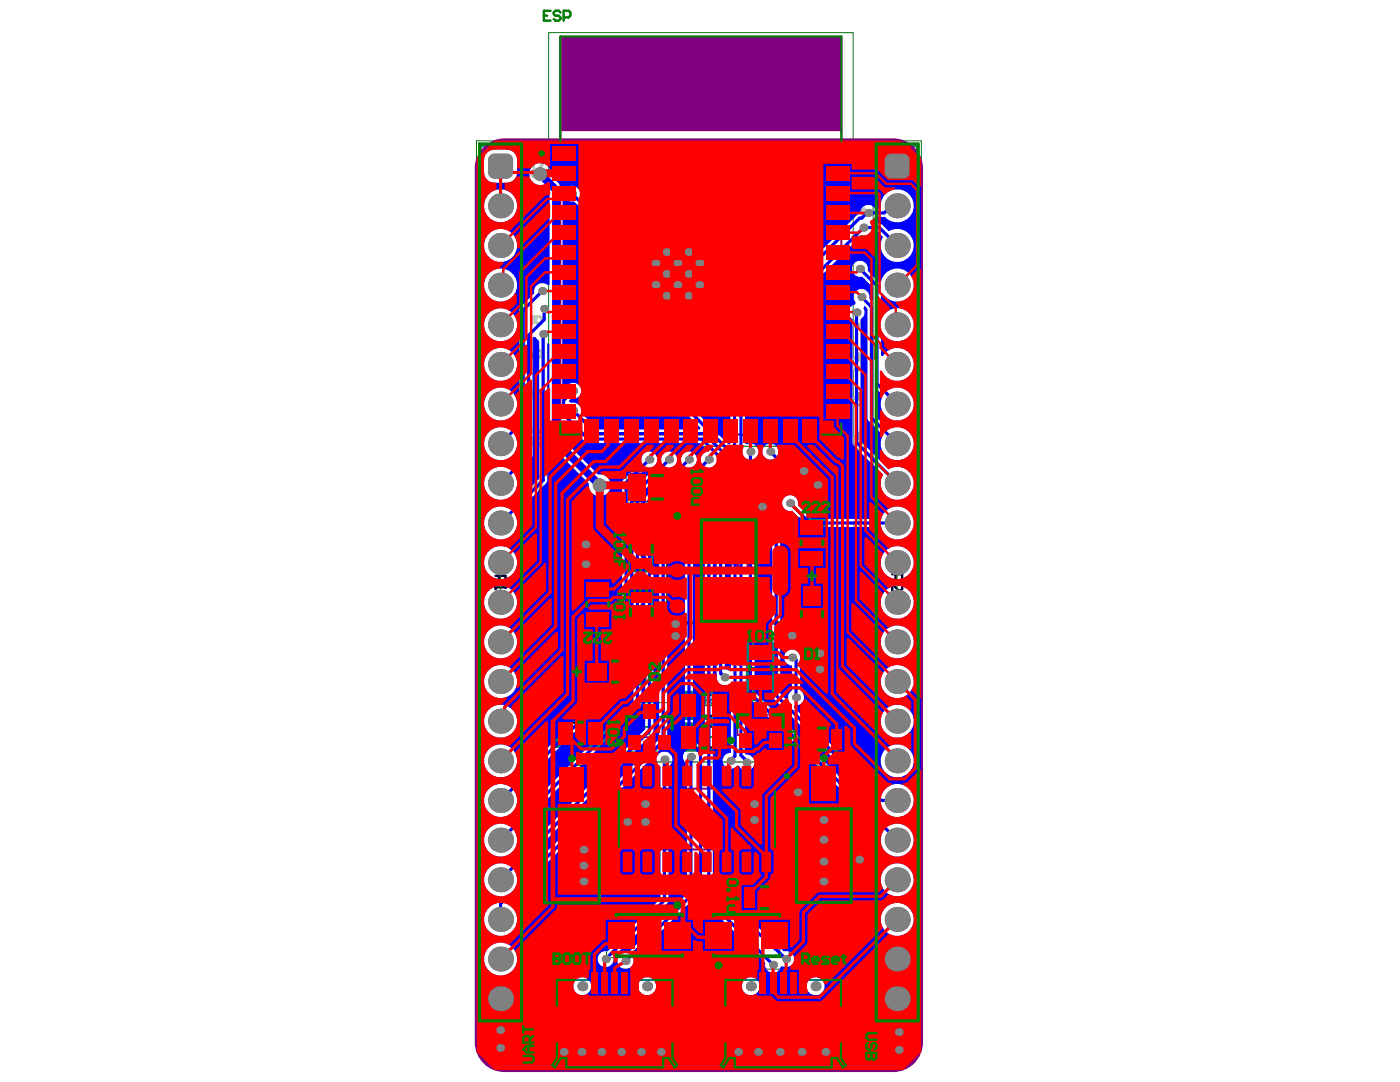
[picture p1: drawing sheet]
<svg xmlns="http://www.w3.org/2000/svg" width="279mm" height="216mm" viewBox="0 0 279 216" stroke-linecap="round" stroke-linejoin="round" font-family="sans-serif">
<g fill="none" stroke="#000" stroke-width=".31">
<path d="M126.4 109.5h3.2M128 107.9v3.2M143.9 113.8h3.1M145.4 112.3v3.1M121.2 134h3.1M122.8 132.5v3.1M126.4 122.2h3.2M128 120.6v3.1M160.5 122.5h3.1M162 121v3.1M162.5 147.5h3.1M164 145.9v3.1"/>
<path d="M151 179.1h3.1M152.5 177.6v3.1"/>
</g>
<path d="M109.5 6.5h60.8v82.5h-60.8zM125.1 94.1h12.1v6.2h-12.1zM146.9 139.8h9.7v9.7h-9.7zM108.4 152.8h11.5v36h-11.5zM122.7 152h32.7v22.8h-32.7zM124.7 140.2h9.7v9.7h-9.7zM158.6 152.7h11.6v36h-11.6zM121 182.2h17.1v8.9h-17.1zM140.4 182.2h17.1v8.9h-17.1z" fill="none" stroke="#008000" stroke-width=".2"/>
<g fill="none" stroke="#008000" stroke-width=".31">
<path d="M129.6 97.2h3.1M131.2 95.7v3.1M119.3 119v3.1M160.5 108.3h3.1M162 106.8v3.1M117.7 120.6h3.2M140.5 139.2v3.1M150.2 133.2h3.1M151.7 131.7v3.1M114.3 146.3h3.1M115.9 144.7v3.1M128 145h3.1"/>
<path d="M129.6 143.5v3.1M139 140.7h3.1M139 147.1h3.1M140.5 145.5v3.1M150.2 144.6h3.1M151.7 143.1v3.1M112.6 170.8h3.1M114.1 169.2v3.2M162.9 170.7h3.1M164.4 169.2v3.1M128 186.6h3.1M129.6 185.1v3.1"/>
<path d="M147.4 186.6h3.1M149 185.1v3.1"/>
</g>
<path d="M116.7 115.7h5.2v9.7h-5.2zM159.5 103.5h5.1v9.6h-5.1zM135.7 138.2h9.7v5.1h-9.7zM149.2 128.4h5.1v9.7h-5.1zM111 143.7h9.7v5.1h-9.7zM135.7 144.5h9.7v5.1h-9.7z" fill="none" stroke="#008000" stroke-width=".62"/>
<path d="M125.9 94.4h10.6v5.6h-10.6zM125 143h9.1v4.1h-9.1zM147.2 142.6h9.1v4.1h-9.1zM108.7 161.5h10.9v18.6h-10.9zM159 161.4h10.9v18.7h-10.9zM123 182.5h13.2v8.3h-13.2zM142.4 182.5h13.2v8.3h-13.2z" fill="none" stroke="#800080" stroke-width=".31"/>
<path d="M111.8 7.3h56.1v79.4h-56.1zM111.8 26h56.1M123.5 157.4h31.2v12.1h-31.2z" fill="none" stroke="#800080" stroke-width=".4"/>
<g fill="#800080">
<path d="M142.4 182.6h1.6v8.1h-1.6z" fill-rule="evenodd"/>
<path d="M134.6 182.6h1.5v8.1h-1.5z" fill-rule="evenodd"/>
</g>
<path d="M125.9 17.4v-1.3l.6-.7 .7 .7v1.3M125.9 16.4h1.3M129.1 15.4v2l-1.3-2v2M129.8 15.4h1.3M130.5 15.4v2M131.8 16.4h.6M133.1 15.4h-1.3v2h1.3M135.1 15.4v2l-1.3-2v2M137.1 15.4v2l-1.4-2v2M137.7 16.4h1.3M137.7 17.4v-1.3l.7-.7 .6 .7v1.3" fill="none" stroke="#800080" stroke-width=".48"/>
<g fill="none" stroke="#800080" stroke-width=".62">
<path d="M125.5 105.1h5v8.8h-5zM125.5 117.8h5v8.7h-5zM133.3 103.4h24.3v20.9h-24.3zM159.6 116.6h4.9v11.9h-4.9zM116.8 131.6h11.9v4.8h-11.9zM159.7 145h8.7v5h-8.7zM148.2 176.6h8.7v5h-8.7z"/>
<circle cx="108.1" cy="30.6" r=".31"/>
<circle cx="157" cy="154.9" r=".31"/>
</g>
<path d="M117.1 117.1h4.4v6.9h-4.4zM159.9 104.9h4.3v6.8h-4.3zM137.1 138.6h6.9v4.3h-6.9zM149.6 129.8h4.3v6.9h-4.3zM112.4 144.1h6.9v4.4h-6.9zM137.1 144.9h6.9v4.4h-6.9z" fill="none" stroke="#000" stroke-width=".62"/>
<g fill="none" stroke="#008000" stroke-width=".31">
<path d="M95.9 29.2h8v174h-8zM175.1 29.2h7.9v174h-7.9zM111.1 195.5h23.1v15.6l.9 1.5-.5 .4-1.2-1.9h-1.1v1.9h-19.3v-1.9h-1.1l-1.1 1.9-.6-.4 .9-1.5zM118.2 195.5v-.9h.8v.9M120.3 195.5v-.9h.7v.9M122.3 195.5v-.9h.8v.9M124.3 195.5v-.9h.8v.9M126.3 195.5v-.9h.8v.9M144.8 195.5h23v15.6l1 1.5-.6 .4-1.1-1.9h-1.1v1.9h-19.4v-1.9h-1.1l-1.1 1.9-.6-.4 1-1.5zM151.9 195.5v-.9h.7v.9M153.9 195.5v-.9h.8v.9M155.9 195.5v-.9h.8v.9"/>
<path d="M157.9 195.5v-.9h.8v.9M160 195.5v-.9h.7v.9"/>
</g>
<path d="M116.7 115.7h5.2v9.7h-5.2zM159.5 103.5h5.1v9.6h-5.1zM135.7 138.2h9.7v5.1h-9.7zM149.2 128.4h5.1v9.7h-5.1zM111 143.7h9.7v5.1h-9.7zM135.7 144.5h9.7v5.1h-9.7z" fill="none" stroke="#008080" stroke-width=".62"/>
<g fill="none" stroke="#008080" stroke-width=".31">
<path d="M162.4 108.6h1.9v1l-.3 .3h-.7l-.3-.3v-1M163 109.3l-.6 .6M164.3 110.6h-1.9v1.3M119.6 120.9h2v1l-.3 .3h-.7l-.3-.3v-1M120.3 121.5l-.7 .7M121.3 124.8l.3 .4v.6l-.3 .4h-.4l-1.3-1.4v1.4M121.6 122.9h-2v1.3M140.8 139.8h1l.4-.4v-.6l-.4-.3h-1v1.9M141.5 139.8l.7 .6M143.2 138.5h.6l.3 .3v1.3l-.3 .3h-.6l-.4-.3v-1.3zM143.5 139.8l.6 .6M144.8 139.4h.7"/>
<path d="M146.1 138.5h-1.3v1.9h1.3M150.9 130.4h2v1l-.4 .3h-.6l-.4-.3v-1M150.9 132.4h2v.9l-.4 .4h-.6l-.4-.4v-.9M150.9 135.6v-1.3h2v1.3M150.9 136.3h2l-2 1.3h2M151.5 131l-.6 .7M151.9 134.3v.7M110.3 146.9l.3-.3h.7l.3 .3v1.3l-.3 .4h-.7l-.3-.4zM113.6 146.6v2h-1l-.4-.4v-.6l.4-.4h1M114.2 146.6l.7 .6M115.5 146.6v2h-.9l-.4-.4v-.6l.4-.4h.9M134.9 147.7l.4-.3h.6l.4 .3v1.3l-.4 .4h-.6l-.4-.4z"/>
<path d="M136.9 147.7l.4-.3h.6l.3 .3v1.3l-.3 .4h-.6l-.4-.4zM136.9 147.4l.7 .6M138.9 147.4l.7 .6M140.2 147.4v2h-1l-.3-.4v-.6l.3-.4h1"/>
</g>
<path d="M123.1 132.3h1l.3 .3v1.4l-.3 .3h-1zM125 132.6l.4-.3h.6l.4 .3v.4l-1.4 1.3h1.4M161.8 122.9h1.9v.9l-.3 .4h-1.3l-.3-.4zM161.8 124.8v.7M161.8 125.2h1.9" fill="none" stroke="#800080" stroke-width=".31"/>
<circle cx="163.7" cy="125.2" r=".16" fill="#800080"/>
<path d="M163.4 124.8l.3 .4" fill="none" stroke="#800080" stroke-width=".31"/>
<path d="M128.5 124.6v.7M128.8 123.9l-.3-.3v-.6l.3-.4h1.3l.4 .4v.6l-.4 .3M129.8 124.6v.3h-1.3" fill="none" stroke="#800080" stroke-width=".48"/>
<circle cx="130.5" cy="124.9" r=".24" fill="#800080"/>
<path d="M128.8 111.9h.7l.3 .4v.6l-.3 .4h-.7l-.3-.4v-.6zM128.8 111.3l-.3-.3v-.7l.3-.3h1.3l.4 .3v.7l-.4 .3M129.8 115.9v.7M129.8 113.9h-1l-.3 .4v.9h1.3M130.1 116.2h-1.3l-.3 .4M145.9 113.4v-1.3l.7-.7 .6 .7v1.3M145.9 112.4h1.3M147.9 113.4v-2l.6 .7 .7-.7v2M151.2 111.7l-.3-.3h-.7l-.3 .3v.4l.3 .3h.7l.3 .3v.3l-.3 .4h-.7l-.3-.4M128.5 126.3h1.3v.9l-.3 .4h-1" fill="none" stroke="#800080" stroke-width=".48"/>
<path d="M159.7 147.8v2l-1.3-2v2M160.4 147.8h1.3v2h-1.3M161.1 148.8h.6M162.4 148.1l.3-.3h.7l.3 .3v1.3l-.3 .4h-.7l-.3-.4M147 179.4v2M148.3 179.4v2M148.9 179.7l.4-.3h.6l.3 .3v1.4l-.3 .3h-.6l-.4-.3M150.9 179.7l.3-.3h.7l.3 .3v1.4l-.3 .3h-.7l-.3-.3M147 180.4h1.3" fill="none" stroke="#800080" stroke-width=".31"/>
<g fill="none" stroke="#000" stroke-width=".48">
<path d="M98.9 114.9h2v1l-.3 .3h-.7l-.3-.3v-1M98.9 116.9v.6M100.6 116.9l.3 .3h-2M178.1 114.6h1.9v1l-.3 .3h-.6l-.4-.3v-1M179.7 116.5l.3 .4v.6l-.3 .4h-.3l-1.3-1.4v1.4M119.1 203.4v1.7l.3 .3h.6l.4-.3v-1.7M121 204.4h1.3M121 205.4v-1.3l.7-.7 .6 .7v1.3M123 204.8h1l.3-.4v-.6l-.3-.4h-1v2M123.7 204.8l.6 .6M125 203.4h1.3M125.6 203.4v2"/>
<path d="M153.7 203.4v1.7l.3 .3h.7l.3-.3v-1.7M157 203.8l-.4-.4h-.6l-.4 .4v.3l.4 .3h.6l.4 .4v.3l-.4 .3h-.6l-.4-.3M157.6 203.4h1l.3 .4v.3l-.3 .3 .3 .4v.3l-.3 .3h-1zM157.6 204.4h1"/>
</g>
<g fill="#000">
<circle cx="100.9" cy="117.2" r=".24"/>
<circle cx="157.6" cy="204.4" r=".24"/>
</g>
<path d="M125.5 105.1h5v8.8h-5zM125.5 117.8h5v8.7h-5zM133.3 103.4h24.3v20.9h-24.3zM159.6 116.6h4.9v11.9h-4.9zM116.8 131.6h11.9v4.8h-11.9zM159.7 145h8.7v5h-8.7zM148.2 176.6h8.7v5h-8.7z" fill="none" stroke="#008000" stroke-width=".62"/>
<path d="M95.1 28.1h9.6v176.2h-9.6zM174.2 28.1h9.7v176.2h-9.7zM98.3 116.2h3.2M99.9 114.7v3.1M177.5 116.2h3.1M179.1 114.7v3.1M106.8 193.4h31.8v20.2h-31.8zM140.4 193.4h31.8v20.2h-31.8zM121.1 204.4h3.1M122.7 202.9v3.1M154.7 204.4h3.2M156.3 202.9v3.1" fill="none" stroke="#008000" stroke-width=".2"/>
<path d="M125.8 106.1h4.4v6.7h-4.4zM125.8 118.8h4.4v6.7h-4.4zM140 103.7h10.9v20.3h-10.9zM159.9 119.3h4.2v6.5h-4.2zM119.5 131.9h6.5v4.2h-6.5zM160.7 145.3h6.7v4.3h-6.7zM149.2 176.9h6.7v4.4h-6.7z" fill="none" stroke="#008080" stroke-width=".62"/>
<g fill="none" stroke="#008080" stroke-width=".31">
<path d="M95.9 29.2h8v174h-8zM175.1 29.2h7.9v174h-7.9zM111.1 195.5h23.1v15.6l.9 1.5-.5 .4-1.2-1.9h-1.1v1.9h-19.3v-1.9h-1.1l-1.1 1.9-.6-.4 .9-1.5zM118.2 195.5v-.9h.8v.9M120.3 195.5v-.9h.7v.9M122.3 195.5v-.9h.8v.9M124.3 195.5v-.9h.8v.9M126.3 195.5v-.9h.8v.9M144.8 195.5h23v15.6l1 1.5-.6 .4-1.1-1.9h-1.1v1.9h-19.4v-1.9h-1.1l-1.1 1.9-.6-.4 1-1.5zM151.9 195.5v-.9h.7v.9M153.9 195.5v-.9h.8v.9M155.9 195.5v-.9h.8v.9"/>
<path d="M157.9 195.5v-.9h.8v.9M160 195.5v-.9h.7v.9M111.1 208.9h23.1M144.8 208.9h23"/>
</g>
<g fill="none" stroke="#008080" stroke-width=".48">
<path d="M118.9 210h.9a.52 .52 0 0 0 .5-.5 .52 .52 0 0 0-.5-.5h-.9v2M122.1 209.5a.73 .73 0 0 0-.8-.5 .73 .73 0 0 0-.6 .7 .87 .87 0 0 0 .2 1 .87 .87 0 0 0 .9 .2l.3-.4M122.7 209h.8l.4 .2v.5l-.4 .2a.52 .52 0 0 1 .5 .5 .52 .52 0 0 1-.5 .6h-.8zM122.7 209.9h.8M126 209.9h.7M127.2 209h-1.2v2h1.2M128.7 209.9a.63 .63 0 0 0-1-.1 .63 .63 0 0 0 0 1 .63 .63 0 0 0 1-.1M128.7 209v2M130.3 209.9a.63 .63 0 0 0-.9-.1 .63 .63 0 0 0 0 1 .63 .63 0 0 0 .9-.1M130.3 209.6v1.6a.52 .52 0 0 1-.3 .4 .52 .52 0 0 1-.5-.1M130.9 210.2a.62 .62 0 0 0 .3 .7 .62 .62 0 0 0 .8-.2M130.9 209.9a.55 .55 0 0 1 .7-.3 .55 .55 0 0 1 .4 .6h-1.1z"/>
<path d="M152.6 210h.8a.52 .52 0 0 0 .5-.5 .52 .52 0 0 0-.5-.5h-.8v2M155.7 209.5a.73 .73 0 0 0-.8-.5 .73 .73 0 0 0-.6 .7 .87 .87 0 0 0 .2 1 .87 .87 0 0 0 1 .2l.2-.4M156.3 209h.8l.4 .2v.5l-.4 .2a.52 .52 0 0 1 .5 .5 .52 .52 0 0 1-.5 .6h-.8zM156.3 209.9h.8M159.6 209.9h.8M160.8 209h-1.2v2h1.2M162.3 209.9a.63 .63 0 0 0-.9-.1 .63 .63 0 0 0 0 1 .63 .63 0 0 0 .9-.1M162.3 209v2M164 209.9a.63 .63 0 0 0-1-.1 .63 .63 0 0 0 0 1 .63 .63 0 0 0 1-.1M164 209.6v1.6a.52 .52 0 0 1-.4 .4 .52 .52 0 0 1-.5-.1M164.5 210.2a.62 .62 0 0 0 .3 .7 .62 .62 0 0 0 .8-.2M164.6 209.9a.55 .55 0 0 1 .6-.3 .55 .55 0 0 1 .4 .6h-1.1z"/>
</g>
<path d="M96.8 29.6a5.5 5.5 0 0 1 3.9-1.6h77.6a5.5 5.5 0 0 1 5.5 5.6v174.4a5.5 5.5 0 0 1-5.5 5.5h-77.6a5.5 5.5 0 0 1-5.6-5.5v-174.4a5.5 5.5 0 0 1 1.7-4z" fill="none" stroke="#800080" stroke-width=".79"/>
<path d="M111.8 7.3h56.1v18.7h-56.1z" fill="#800080"/>
<g fill="#c0c073">
<path d="M158.8 33.9h.6l1.2 1.5 1.1-1.5h.7v3.2h-.6v-2.3l-1.2 1.4-1.2-1.4v2.3h-.6z"/>
<path d="M157.8 33.9h.6v3.2h-.6z"/>
<path d="M154.2 33.9l2.9 .1 .3 .4-.1 2.5-.3 .2h-2.8v-.5h2.5v-2h-2.5z"/>
<path d="M143.3 33.9h3.1v.7h-2.3l2.3 2v.5h-3.1v-.5h2.3l-2.3-2z"/>
<path d="M135 36.6h.6v.5h-.6z"/>
<path d="M134.1 33.9h.5v3.2h-.5z"/>
<path d="M160.5 39.6h1.9v2.1h-1.9v-.4h1.5v-.4h-1.2v-.4h1.2v-.5h-1.5z"/>
<path d="M158.2 39.9l.4-.3 1.5 .1 .1 .2v.8l-.3 .2h-1.3v.4h1.3v-.2h.3v.4l-.1 .2h-1.7l-.2-.4v-.6l.2-.2h1.5v-.4l-1.3-.1v.2h-.4z"/>
<path d="M153.7 39.9l.3-.3 1.5 .1 .1 .2v.3h-.3v-.2h-1.2v.5h1.2v.4h-1.3v.4l1.2 .1 .1-.2h.3v.3l-.1 .2h-1.7l-.2-.2z"/>
<path d="M151.4 39.8l.3-.2 1.3 .1a.33 .33 0 0 1 .3 .5h-.4v-.2h-1.2v.5h1.3l.3 .2v1h-2v-.3l1.6-.1v-.4l-1.5-.1z"/>
<path d="M148.9 40.7h1.2v.4h-1.2z"/>
<path d="M145.7 39.9l.3-.3 1.6 .1 .2 .3-.1 .8-.2 .1h-1.4v.4h1.3v-.2h.4l-.1 .4-.1 .2h-1.7l-.2-.2v-.8l.3-.2h1.4v-.5h-1.3v.2h-.4z"/>
<path d="M143.5 39.8l.3-.2h1.2l.4 .3v.3h-.4v-.2h-1.2v.5h1.3v.4h-1.3v.5h1.2v-.2h.4l-.1 .5h-1.7l-.2-.2v-.7l.1-.2z"/>
<path d="M139.1 39.6h.5l.4 1.4 .5-1.4h.4l.5 1.4 .5-1.4h.3l-.7 2.1h-.3l-.5-1.4-.5 1.4h-.3z"/>
<path d="M111.8 43.7l13.8-12 .4-.1-2.6 8.2h5.8l.1 .2-15 12.4-.2-.1 .1-.3 2.9-8h-5.3zM114.4 43.5l.1 .1h6.9l.1 .1-5.1 6.2v.1h.1l11.4-9.6zM113.1 43.1v.3l13.5-3.1-.1-.2h-7l.1-.3 4.4-6zM124.8 33.5l-4.4 5.9-.1 .4 2.7-.1 1.9-6.1v-.2zM117.5 44l-2.4 6.7 5.6-6.6v-.1z"/>
<path d="M151.1 34.6h2.1v.9h-2.1zM150.6 34.3v1.5l.4 .3 1.1-.1-.7 .1-.8 1h.6l.9-1h1.1v1h.5v-3.2h-2.6z"/>
<path d="M147.5 34.6h2v2h-2zM146.9 34.3v2.4l.3 .4h2.5l.3-.2 .1-2.5-.3-.4-2.3-.1z"/>
<path d="M140.2 34.6h2v.9h-2zM139.8 34.1l-.2 .2v2.8h.6v-1h2v1h.6l-.1-2.8-.5-.4h-2z"/>
<path d="M136.5 34.6h2v.9h-2zM136 34.3l-.1 1.4 .3 .3 2.3 .1v1h.6v-3.2h-2.6z"/>
<path d="M131.1 34.6h2v.9h-2zM130.5 34.3v1.2a.62 .62 0 0 0 .8 .5h.8l-.9 .1-.7 1h.6l.9-1h1.1v1h.5v-3.2h-2.6z"/>
<path d="M156.3 40h1.2v.7h-1.2zM155.9 39.9v.9l.1 .2h1.5v.7h.4v-2.1h-1.7z"/>
</g>
<path d="M138.7 39.6v2.1" fill="none" stroke="#c0c073" stroke-width=".4"/>
<path d="M136.4 39.6h1.8v2.1h-.3v-.8h-1.3v-.4h1.3v-.5h-1.5z" fill="#c0c073"/>
<path d="M136 39.6v2.1" fill="none" stroke="#c0c073" stroke-width=".4"/>
<g fill="#c0c073">
<path d="M134.3 41.4h.4v.7l-.3-.2z"/>
<path d="M159.7 42.1h.4v2l-.3 .2h-.5v-.4h.4z"/>
<path d="M157.4 42.6h.4v1.3h1v-1.3h.3l-.1 1.6-1.3 .1-.3-.2z"/>
<path d="M154.2 42.6h.6v-.4h.4v1.7l-.3 .4h-.7v-.4h.6v-.9h-.6z"/>
<path d="M152.3 42.9l.2-.3h1.1v-.5h.4v2.2h-.4v-1.3h-1v1.3h-.3z"/>
<path d="M147.2 42.6h.6v-.4h.3v1.9l-.2 .2h-.7v-.4h.6v-.9h-.6z"/>
<path d="M145.3 42.8l.2-.2h1v-.5h.4v2.2h-.4v-1.3h-.9v1.3h-.3z"/>
<path d="M143.8 44h.3v.7l-.3-.2z"/>
<path d="M156 45.3h.4l.7 1.1 .7-1.1h.4l-.9 1.6h-.4z"/>
<path d="M153.5 44.7h.4v2l-.3 .2h-.4v-.4h.3z"/>
<path d="M146.8 45.3h2.3v1.6h-.4v-1.2h-.6v1.2h-.4v-1.2h-.6v1.2h-.4z"/>
<path d="M142.7 45.4l.3-.1h1.4v1.6h-.4v-1.2h-1v1.2h-.3z"/>
<path d="M141.4 45.3h.6v-.5h.4v1.8l-.3 .3h-.7v-.4h.6v-.8h-.6z"/>
<path d="M132.7 45.3h1.1l.2 .2v1.4h-.4v-1.2h-.9z"/>
<path d="M158.4 48.3h.4v1.3h.9v-1.3h.4v1.5l-.3 .2h-1v.2h1v.4l-1.3-.1z"/>
<path d="M154.9 47.9h.4l.8 .9 .7-.9h.4v2.1h-.3v-1.5l-.8 1-.8-1v1.5h-.4z"/>
<path d="M160.9 42.6h1.1v.4h-1.1zM160.7 43.5l1.3-.1v.5h-1.3zM160.5 42.5v1.7l1.9 .1v-2h-1.7z"/>
<path d="M155.9 43h.9v.4h-.9zM155.5 42.8v.9h1.3v.2h-1.3v.4l1.6-.1v-1.5l-1.3-.1z"/>
<path d="M150.8 43h.9v.9h-.9zM150.4 42.9v1.2l.2 .2h1.2l.3-.2v-1.2l-.2-.2-1.3-.1z"/>
<path d="M148.8 43h1v.9h-1zM148.4 42.9v1.2l.3 .2 1.3-.1 .1-1.3-.3-.3h-1.1z"/>
<path d="M160.7 45.3h1.3v1.2h-1.3zM160.4 45v1.7l.1 .1 1.9 .1v-2h-1.8z"/>
<path d="M158.7 45.7h1v.2h-1zM158.4 45.4v.9h1.3v.2h-1.3v.4h1.3l.3-.1v-1.5h-1.4z"/>
<path d="M154.5 45.7h1v.2h-1zM154.2 45.4v.9h1.3v.2h-1.3v.4h1.3l.3-.1 .1-1.3-.3-.2h-1.2z"/>
<path d="M151.7 45.7h.9v.8h-.9zM151.3 45.5v1.1l.1 .2h1.5v-1.4l-.1-.1h-1.3z"/>
<path d="M149.7 45.7h.9v.8h-.9zM149.4 45.4v1.4l.2 .1h1v.7h.4v-2.3h-1.5z"/>
<path d="M145 45.7h1v.2h-1zM144.7 45.4v.9h1.3v.2h-1.3v.4h1.3l.3-.1 .1-1.2-.3-.3h-1.2z"/>
<path d="M138.7 45.3h1.2v.4h-1.2zM138.6 46.1h1.3v.4h-1.3zM138.4 45v.8l-.2 .2 .1 .8 .2 .1h1.8v-2h-1.8z"/>
<path d="M136.6 45.7h1v.8h-1zM136.3 45.4l-.1 1.2 .2 .2 1.2 .1 .3-.1 .1-1.2-.3-.3h-1.2z"/>
<path d="M134.6 46.2h1v.3h-1zM134.3 45.4v1.5h1.4l.2-.1 .1-.9h-1.4v-.2h1.4v-.4h-1.5z"/>
<path d="M131.3 45.7h.9v.8h-.9zM130.9 44.7v2.2l1.5-.1 .2-.1v-1a.32 .32 0 0 0-.4-.4h-.9v-.6z"/>
<path d="M160.9 48.3h1.1v.4h-1.1zM160.7 49.1h1.3v.5h-1.3zM160.5 48l-.1 1 .1 .9 1.9 .1v-2.1z"/>
</g>
<path d="M154.5 47.9v2.1" fill="none" stroke="#c0c073" stroke-width=".4"/>
<g fill="#c0c073">
<path d="M152 47.9h1.7l.3 .2-.1 1.8-1.9 .1v-.4l1.6-.1v-1.2h-1.6z"/>
<path d="M144.9 47.9h2.1v.4h-1.5l1.5 1.3v.4h-2.1v-.4h1.5l-1.5-1.3z"/>
<path d="M150 48.3h1.3v.6h-1.3zM149.6 48.2v.9l.2 .2h.8h-.4l-.6 .7h.4l.6-.7h.7v.7h.4v-2.1h-1.8z"/>
<path d="M147.6 48.3h1.4v1.3h-1.4zM147.4 48l-.1 1.8 .3 .2 1.6-.1 .1-1.8-.2-.2z"/>
<path d="M143 48.3h1.2v.6h-1.2zM142.6 48.1v1.9h.4v-.7h1.2v.7h.4v-1.8l-.2-.3h-1.5z"/>
<path d="M140.6 48.3h1.3v.6h-1.3zM140.3 48.1v1l.1 .2h1.5v.7h.3v-2.1h-1.7z"/>
</g>
<path d="M170.5 39.7v1.3M170.5 40.4h2M170.5 41.7l2 1.3M172.5 41.7l-2 1.3M170.8 110.5l-.3 .4v.6l.3 .3h.4" fill="none" stroke="#c0c073" stroke-width=".63"/>
<circle cx="171.2" cy="111.8" r=".32" fill="#c0c073"/>
<g fill="none" stroke="#c0c073" stroke-width=".63">
<path d="M106.2 30h1.3l.7 .6-.7 .7h-1.3M106.2 38.5h1.3l.7 .7-.7 .7h-1.3M106.5 33.3l-.3-.4v-.6l.3-.3h1.3l.4 .3v.6l-.4 .4M106.5 35.3l-.3-.4v-.6l.3-.4h1.3l.4 .4v.6l-.4 .4M106.2 47.9v-1.3h2v1.3M106.5 41.8l-.3-.3v-.7l.3-.3h1.3l.4 .3v.7l-.4 .3M106.5 43.8l-.3-.3v-.7l.3-.3h1.3l.4 .3v.7l-.4 .3M107.2 46.6v.7M108.2 56.3h-2l1-1v1.3M108.2 48.6h-2l2 1.3h-2M106.2 77.8v1.4h.3l1.3-1.4h.4M106.2 86.1h2"/>
<path d="M108.2 85.8v.6M170.5 112.5v1.3h.3l1.4-1.3h.3M171.5 111.5l-.3 .3M171.5 111.2v.3M172.2 110.5l.3 .4v.6l-.3 .3h-.4l-.3-.3"/>
</g>
<circle cx="106.2" cy="86.1" r=".32" fill="#c0c073"/>
<path d="M107.2 69.9h.6l.4 .4v.6l-.4 .4h-.3l-.3-.4zM107.2 69.9l-.7 .7-.3 .7M107.8 63.2l.4 .3v.7l-.4 .3h-.6l-.4-.3v-.3l.4-.7h-1v1.3M106.5 85.8l-.3 .3M107.8 87.4l.4 .3v.7l-.4 .3h-.6l-.4-.3v-.3l.4-.7h-1v1.3M106.5 126.1l-.3 .3v.7l.3 .3h.3" fill="none" stroke="#c0c073" stroke-width=".63"/>
<circle cx="106.8" cy="127.4" r=".32" fill="#c0c073"/>
<path d="M107.2 127.1l-.4 .3M107.2 126.8v.3M107.2 136.8h.6l.4 .3v.7l-.4 .3h-.3l-.3-.3zM107.2 136.8l-.7 .6-.3 .7M107.8 126.1l.4 .3v.7l-.4 .3h-.3l-.3-.3M108.2 135.8h-2l1-1v1.3M106.2 150.8h2M108.2 150.5v.6" fill="none" stroke="#c0c073" stroke-width=".63"/>
<circle cx="106.2" cy="150.8" r=".32" fill="#c0c073"/>
<path d="M106.2 111.2h2M108.2 110.9v.7M106.2 152.4l.3-.3h1.3l.4 .3v.7l-.4 .3h-1.3l-.3-.3zM106.5 150.5l-.3 .3M107.8 143.7l.4 .4v.6l-.4 .4h-1.3l-.3-.4v-.6l.3-.4h.3l.4 .4v1" fill="none" stroke="#c0c073" stroke-width=".63"/>
<circle cx="106.2" cy="111.2" r=".32" fill="#c0c073"/>
<path d="M106.2 102.5h2M106.5 110.9l-.3 .3M107.2 112.9l-.4-.3h-.3l-.3 .3v.7l.3 .3h.3l.4-.3M107.2 119.6l-.4-.4h-.3l-.3 .4v.6l.3 .3h.3l.4-.3M107.2 112.9l.3-.3h.3l.4 .3v.7l-.4 .3h-.3l-.3-.3M107.2 119.6l.3-.4h.3l.4 .4v.6l-.4 .3h-.3l-.3-.3M107.2 112.9v.7M107.2 119.6v.6M108.2 102.2v.7" fill="none" stroke="#c0c073" stroke-width=".63"/>
<circle cx="106.2" cy="102.5" r=".32" fill="#c0c073"/>
<path d="M106.2 95h2M108.2 94.7v.7M106.2 103.9v1.3h.3l1.3-1.3h.4M106.5 102.2l-.3 .3" fill="none" stroke="#c0c073" stroke-width=".63"/>
<circle cx="106.2" cy="95" r=".32" fill="#c0c073"/>
<path d="M106.5 94.7l-.3 .3M107.2 96.3l-.7 .7-.3 .7M107.2 96.3h.6l.4 .4v.6l-.4 .4h-.3l-.3-.4zM106.2 158.7h2M108.2 158.4v.6" fill="none" stroke="#c0c073" stroke-width=".63"/>
<circle cx="106.2" cy="158.7" r=".32" fill="#c0c073"/>
<path d="M106.5 158.4l-.3 .3M106.2 160.4h2M108.2 160v.7" fill="none" stroke="#c0c073" stroke-width=".63"/>
<circle cx="106.2" cy="160.4" r=".32" fill="#c0c073"/>
<path d="M106.5 160l-.3 .4M106.2 182.2h2M108.2 181.9v.6" fill="none" stroke="#c0c073" stroke-width=".63"/>
<circle cx="106.2" cy="182.2" r=".32" fill="#c0c073"/>
<path d="M106.2 174.5h2M108.2 174.2v.7M106.5 181.9l-.3 .3M108.2 184.5h-2l1-1v1.3" fill="none" stroke="#c0c073" stroke-width=".63"/>
<circle cx="106.2" cy="174.5" r=".32" fill="#c0c073"/>
<path d="M106.5 174.2l-.3 .3M106.5 175.9l-.3 .3v.6l.3 .4h.3" fill="none" stroke="#c0c073" stroke-width=".63"/>
<circle cx="106.8" cy="177.2" r=".32" fill="#c0c073"/>
<path d="M106.2 166.4h2M107.2 176.8l-.4 .4M107.2 176.5v.3M107.8 175.9l.4 .3v.6l-.4 .4h-.3l-.3-.4M108.2 166v.7" fill="none" stroke="#c0c073" stroke-width=".63"/>
<circle cx="106.2" cy="166.4" r=".32" fill="#c0c073"/>
<g fill="none" stroke="#c0c073" stroke-width=".63">
<path d="M106.5 166l-.3 .4M106.5 167.7l-.3 .3v.7l.3 .3h.3l1.4-1.3v1.3M170.5 169h2M170.8 166.7l-.3 .3v.7l.3 .3h.4l1.3-1.3v1.3M172.5 168.7v.6M106.5 189.6h1.3M107.2 197.6v.6h.6l.4-.3v-.7l-.4-.3h-1.3l-.3 .3v.7l.3 .3M107.2 189v1.3M107.8 191l.4 .3v.7l-.4 .3h-.6l-.4-.3v-.4l.4-.6h-1v1.3M108.2 198.9h-2l2 1.3h-2M170.5 193.6h2v1l-.3 .3h-1.4l-.3-.3zM171.5 190.3v.6h.7l.3-.3v-.6l-.3-.4h-1.4l-.3 .4v.6l.3 .3"/>
<path d="M171.5 198.2v.7h.7l.3-.4v-.6l-.3-.4h-1.4l-.3 .4v.6l.3 .4M172.5 199.5h-2l2 1.3h-2M172.5 191.6h-2l2 1.3h-2M106.2 200.9h2v.9l-.4 .4h-1.3l-.3-.4zM170.5 201.5h2v1l-.3 .3h-1.4l-.3-.3z"/>
</g>
<circle cx="170.5" cy="169" r=".32" fill="#c0c073"/>
<path d="M170.8 168.7l-.3 .3M170.8 174.2l-.3 .3v.7l.3 .3h.4l1.3-1.3v1.3M170.8 176.2h1.4l.3 .3v.7l-.3 .3h-1.4l-.3-.3v-.7zM170.5 182.8h2M172.5 182.5v.7" fill="none" stroke="#c0c073" stroke-width=".63"/>
<circle cx="170.5" cy="182.8" r=".32" fill="#c0c073"/>
<path d="M170.8 94.7l-.3 .3v.7l.3 .3h.4M172.5 159.4h-2l1-1v1.3M170.5 160.4v1.3h.3l1.4-1.3h.3M170.8 182.5l-.3 .3M172.2 184.2l.3 .3v.6l-.3 .4h-1.4l-.3-.4v-.6l.3-.3h.4l.3 .3v1" fill="none" stroke="#c0c073" stroke-width=".63"/>
<circle cx="171.2" cy="96" r=".32" fill="#c0c073"/>
<path d="M171.5 95.7l-.3 .3M171.5 95.4v.3M172.2 96.7l.3 .3v.7l-.3 .3h-1.4l-.3-.3v-.7l.3-.3h.4l.3 .3v1M172.2 94.7l.3 .3v.7l-.3 .3h-.4l-.3-.3M170.8 102.2l-.3 .3v.7l.3 .3h.4" fill="none" stroke="#c0c073" stroke-width=".63"/>
<circle cx="171.2" cy="103.5" r=".32" fill="#c0c073"/>
<path d="M170.8 118.4l-.3 .4v.6l.3 .4h.4M171.5 103.2l-.3 .3M171.5 102.9v.3M171.5 104.5v.7M171.5 104.5l.3-.3h.4l.3 .3v.7l-.3 .3h-.4l-.3-.3M171.5 104.5l-.3-.3h-.4l-.3 .3v.7l.3 .3h.4l.3-.3M172.2 102.2l.3 .3v.7l-.3 .3h-.4l-.3-.3" fill="none" stroke="#c0c073" stroke-width=".63"/>
<circle cx="171.2" cy="119.8" r=".32" fill="#c0c073"/>
<g fill="none" stroke="#c0c073" stroke-width=".63">
<path d="M171.5 119.4l-.3 .4M171.5 119.1v.3M172.2 118.4l.3 .4v.6l-.3 .4h-.4l-.3-.4M170.5 135.8l.3-.4h1.4l.3 .4v.6l-.3 .4h-1.4l-.3-.4zM170.8 126.7l-.3 .4v.6l.3 .4h.4M171.5 120.4h.7l.3 .3v.7l-.3 .3h-.4l-.3-.3zM171.5 120.4l-.7 .7-.3 .6M171.5 151.6v.7M171.5 151.6l.3-.3h.4l.3 .3v.7l-.3 .3h-.4l-.3-.3M171.5 151.6l-.3-.3h-.4l-.3 .3v.7l.3 .3h.4l.3-.3M172.2 143.7l.3 .4v.6l-.3 .4h-.7l-.3-.4v-.3l.3-.7h-1v1.4M172.5 142.8h-2l1-1v1.3"/>
<path d="M172.5 150.3h-2l1-1v1.3"/>
</g>
<circle cx="171.2" cy="128.1" r=".32" fill="#c0c073"/>
<path d="M170.8 63.8l-.3 .4v.6l.3 .4h.4l1.3-1.4v1.4M170.8 72.6l-.3 .3v.6l.3 .4h.4l1.3-1.3v1.3M172.5 71.6h-2l1-1v1.3M172.5 79.5h-2l1-1v1.3M170.5 80.8h2M170.8 88.4h1.4l.3 .3v.7l-.3 .3h-1.4l-.3-.3v-.7zM172.5 87.4h-2l1-1v1.3M172.5 80.5v.6M171.5 127.7l-.3 .4M171.5 127.4v.3M172.2 126.7l.3 .4v.6l-.3 .4h-.4l-.3-.4M172.2 128.7l.3 .3v.7l-.3 .3h-.7l-.3-.3v-.3l.3-.7h-1v1.3" fill="none" stroke="#c0c073" stroke-width=".63"/>
<circle cx="170.5" cy="80.8" r=".32" fill="#c0c073"/>
<path d="M170.5 49.2l2 1.3M170.5 56.3h2M171.8 47.2v1l-.3 .4h-.7l-.3-.4v-1h2M171.8 47.9l.7 .7M172.5 49.2l-2 1.3M172.5 55.9v.7M170.8 80.5l-.3 .3" fill="none" stroke="#c0c073" stroke-width=".63"/>
<circle cx="170.5" cy="56.3" r=".32" fill="#c0c073"/>
<path d="M170.5 34.6h2v1l-.3 .3h-1.4l-.3-.3zM171.5 31.3v.6h.7l.3-.3v-.6l-.3-.4h-1.4l-.3 .4v.6l.3 .3M172.5 32.6h-2l2 1.3h-2M170.8 55.9l-.3 .4" fill="none" stroke="#c0c073" stroke-width=".63"/>
<g fill="#00f">
<path d="M145.5 94.6l.4 .2v38.9l-.4 .1-.9-.2v-38.1z"/>
<path d="M140.3 96.8l.3 .2v52.4l-.3 .2-2-2v-48.7z"/>
<path d="M112.3 39.3l.4-.1a1.52 1.52 0 0 0 1.9 1l13.5 13.6 .1 19.9 11.6 11.6-.2 .4h-20.3l-3.4-3.4a1.58 1.58 0 0 0-1.9-1.9l-.4-.3v-.1l.4-.5a1.61 1.61 0 0 0 2-1.4 1.61 1.61 0 0 0-1.7-1.7 1.61 1.61 0 0 0-1.5 2l-.2 .3-.4-.2z"/>
<path d="M95.1 31.6l3.6-3.6h80.8l2.3 1.2v.4l2 2v178.4l-3.6 3.5h-81.5l-3.6-3.5zM97.2 30.5l-.3 .4a7.2 7.2 0 0 0-.2 4 2.06 2.06 0 0 0 2 1.6h2.4a2.06 2.06 0 0 0 2.1-2.1v-2.5a2.06 2.06 0 0 0-2.1-2h-3zM106.1 33.4a2.19 2.19 0 0 0-.2 2.5 2.19 2.19 0 0 0 2.3 1l1.5 1.5v18.4l-.4 .1-.2-.2a1.6 1.6 0 0 0-1.8 .1 1.6 1.6 0 0 0-.6 1.7l-3.1 3.1v2.8h-.4l-.2-.9a3.3 3.3 0 0 0-5.3-1.1 3.3 3.3 0 0 0 .7 5.3 3.3 3.3 0 0 0 4.8-2.5h.4v7.1h-.4l-.2-.9a3.3 3.3 0 0 0-5.3-1.1 3.3 3.3 0 0 0 .7 5.3 3.3 3.3 0 0 0 4.8-2.5l.4 .1v7h-.4l-.2-.8a3.3 3.3 0 0 0-5.3-1.2 3.3 3.3 0 0 0 .7 5.4 3.3 3.3 0 0 0 4.8-2.5h.4v2.6l-2 2-.4-.2a3.3 3.3 0 0 0-4.6 2.7 3.3 3.3 0 0 0 4 3.5 3.3 3.3 0 0 0 2.1-4.8l1.6-1.6 .4 .1v5.1l-3.1 3.1a3.3 3.3 0 0 0-5 2.3 3.3 3.3 0 0 0 3.9 3.8 3.3 3.3 0 0 0 2.2-4.9l3.4-3.4 .2-.5v-23.5l.2-.2 .5 .1 .6 .8v27.4l-6 6-.4-.2a3.3 3.3 0 0 0-4.6 2.7 3.3 3.3 0 0 0 4 3.6 3.3 3.3 0 0 0 2.1-4.9l6.3-6.3 .2-.6v-27.3l.4 .2 .1 19.9 7.8 7.9a2.19 2.19 0 0 0 2.1 2.5 2.19 2.19 0 0 0 2.3-2.3 2.19 2.19 0 0 0-2.5-2l-7.2-7.2v-3.4l.4-.2 4.5 4.5h22.6l1.4 1.3-.2 .5-.3 .2a1.56 1.56 0 0 0-.7 1.7l-8.1 8.1-.3 .6v46.7l-28 28-.3-.1-.2-1.1-.3-.4 27.6-27.7 .1-46.3 6.8-6.6a1.61 1.61 0 0 0 1.9-1.5 1.61 1.61 0 0 0-1.7-1.7 1.61 1.61 0 0 0-1.4 2l-7 6.9-.2 .6v45.9l-27.2 27.2a3.3 3.3 0 0 0-4.9 1.9 3.3 3.3 0 0 0 3 4.2l.2 .4-.6 .5-.2 .6a3.3 3.3 0 0 0-2 4.9 3.3 3.3 0 0 0 5.2 .5 3.3 3.3 0 0 0-.9-5.2l-.1-.5 .5-.5a3.9 3.9 0 0 0 2.1-2l29.2-29.3 .1-47.1 5.1-5.1 .3 .3-1.7 1.7-.2 .6v49.3l.2 .6 .6 .6-.1 .4a1.57 1.57 0 0 0-1.1 1.4 1.57 1.57 0 0 0 .8 1.5v26l-11.9 11.8a1.61 1.61 0 0 0-2 1.4 1.61 1.61 0 0 0 1.8 1.8 1.61 1.61 0 0 0 1.4-2l12.1-12.1 .2-.8 .4-.1 13.6 13.7a1.63 1.63 0 0 0 1.3 2 1.63 1.63 0 0 0 1.9-1.3 2.18 2.18 0 0 0 2.3-.5 1.6 1.6 0 0 0 0-1.9 1.6 1.6 0 0 0-1.8-.6l-11.1-10.4-3-3v-79.9l.4-.5 .3 .2 .1 38.5a1.61 1.61 0 0 0 .5 1.7 1.61 1.61 0 0 0 1.9 .1l.4 .2v13.5a1.6 1.6 0 0 0-1.5 2.3 1.6 1.6 0 0 0 2.7 .3h.4a1.6 1.6 0 0 0 2.9 .2 1.6 1.6 0 0 0-1.5-2.4l-.2-.2v-11.6l.4-.1 27.1 27.3a3.3 3.3 0 0 0 2.3 4.9 3.3 3.3 0 0 0 3.8-3.8 3.3 3.3 0 0 0-4.9-2.3l-26.8-26.8v-46.5a1.59 1.59 0 0 0 .6-2.1 1.59 1.59 0 0 0-2.1-.7l-.4-.2v-18.3l23.3-23.2a1.56 1.56 0 0 0 1.7-.8h1.5l1 1.1a3.3 3.3 0 0 0 2.3 4.9 3.3 3.3 0 0 0 3.8-3.8 3.3 3.3 0 0 0-4.9-2.2l-1.6-1.5-1.9-.1-.2-.2 .2-.4 .3-.2 .5-.5h1.9l.4 .4a3.3 3.3 0 0 0 5.1-1.4 3.3 3.3 0 0 0-2.6-4.5 3.3 3.3 0 0 0-3.7 3.7l-.2 .2h-.9a1.62 1.62 0 0 0-2-.7 1.62 1.62 0 0 0-1 1.7l-.7 .2-25.1 25.2-.1 20.5-.4 .1-15.7-15.7v-19.9l-14-14.1a1.6 1.6 0 0 0-1.1-1.9 1.6 1.6 0 0 0-1.9 1l-.4-.1-.1-.6-.3-.4-1.9-2a2.2 2.2 0 0 0-1.3-2.3 2.2 2.2 0 0 0-2.6 .7zM96.6 41.1a3.3 3.3 0 0 0 6.6 0 3.3 3.3 0 0 0-6.6 0zM96.6 49a3.3 3.3 0 0 0 6.6 0 3.3 3.3 0 0 0-6.6 0zM170.3 52.7a1.6 1.6 0 0 0 0 1.9 1.6 1.6 0 0 0 1.7 .6l2.2 2.2v2.5l-.4 .1-.3-.3a1.6 1.6 0 0 0-2-2 1.6 1.6 0 0 0-.7 2.6l-.2 .4a1.6 1.6 0 0 0-1.2 1.4 1.6 1.6 0 0 0 .7 1.6v24.6l.3 .6 5.8 5.9a3.3 3.3 0 0 0 2.3 4.9 3.3 3.3 0 0 0 3.8-3.8 3.3 3.3 0 0 0-4.9-2.3l-5.6-5.6v-24.3a1.55 1.55 0 0 0 .5-2.2l.3-.4 .5 .5v21.8l.2 .6 2.9 2.9a3.3 3.3 0 0 0 2.3 4.9 3.3 3.3 0 0 0 3.8-3.8 3.3 3.3 0 0 0-4.9-2.3l-2.7-2.7v-5.1l.4-.1 1.1 1.1a3.3 3.3 0 0 0 2.3 5 3.3 3.3 0 0 0 3.8-3.9 3.3 3.3 0 0 0-4.9-2.2l-1.6-1.6v-1.7l.4-.1a3.3 3.3 0 0 0 5 .8 3.3 3.3 0 0 0 0-5 3.3 3.3 0 0 0-5 .9l-.4-.1v-4.4l.4-.2a3.3 3.3 0 0 0 5 .9 3.3 3.3 0 0 0 0-5 3.3 3.3 0 0 0-5 .9l-.4-.2v-4.4l.4-.1a3.3 3.3 0 0 0 5.2 .7 3.3 3.3 0 0 0-.8-5.2 3.3 3.3 0 0 0-4.7 2.2l-.5 .1-2.2-2.3a1.6 1.6 0 0 0-.9-1.8 1.6 1.6 0 0 0-2 .5zM96.6 56.9a3.3 3.3 0 0 0 6.6 0 3.3 3.3 0 0 0-6.6 0zM132.2 90.8l-.2 .6v.7l-5.4 5.4-.2 .5v42l-24.8 24.8a3.3 3.3 0 0 0-5 2.3 3.3 3.3 0 0 0 3.9 3.8 3.3 3.3 0 0 0 2.2-4.9l25.3-25.3v-42.3l5.1-5.2a1.61 1.61 0 0 0 1.9-2.1 1.61 1.61 0 0 0-2.8-.3zM128.2 90.8l-.2 .6v.7l-3.6 3.7-.3 .5v38.1l-22.5 22.5a3.3 3.3 0 0 0-5 2.3 3.3 3.3 0 0 0 3.9 3.8 3.3 3.3 0 0 0 2.2-5l23-23 .1-38.3 3.4-3.5a1.61 1.61 0 0 0 1.9-2.1 1.61 1.61 0 0 0-2.9-.3zM152.4 89.2a1.66 1.66 0 0 0 0 1.8 1.66 1.66 0 0 0 1.7 .7l.1 47.4 21.1 21.2 .6 .2a3.3 3.3 0 0 0 4.9 2.1 3.3 3.3 0 0 0 .5-5.3 3.3 3.3 0 0 0-5.2 1h-.5l-17.2-17.2 .1-.3a1.98 1.98 0 0 0 2-1.3 1.56 1.56 0 0 0-.8-1.7v-6.2a1.61 1.61 0 0 0-1.2-2 1.61 1.61 0 0 0-1.9 1.4 1.61 1.61 0 0 0 1.5 1.8v5a1.54 1.54 0 0 0-.8 1.6l-.4 .2-1.2-1.2v-37.7h.4a1.59 1.59 0 0 0 2 1.2l3 3 .5 .3h14.3a3.3 3.3 0 0 0 5.1 1.9 3.3 3.3 0 0 0 0-5.5 3.3 3.3 0 0 0-5.1 1.9h-13.9l-2.8-2.7a1.61 1.61 0 0 0-1.2-2 1.61 1.61 0 0 0-1.9 1.3l-.4-.1v-8.7v-.3l-.4-.5a1.6 1.6 0 0 0-.9-1.9 1.6 1.6 0 0 0-2 .6zM175.7 112.3a3.4 3.4 0 0 0 6.7 0 3.4 3.4 0 0 0-6.7 0zM96.6 112.3a3.3 3.3 0 0 0 6.6 0 3.3 3.3 0 0 0-6.6 0zM175.7 120.2a3.4 3.4 0 0 0 6.7 0 3.4 3.4 0 0 0-6.7 0zM96.6 120.2a3.3 3.3 0 0 0 6.6 0 3.3 3.3 0 0 0-6.6 0zM175.7 128.1a3.4 3.4 0 0 0 6.7 0 3.4 3.4 0 0 0-6.7 0zM96.6 128.1a3.3 3.3 0 0 0 6.6 0 3.3 3.3 0 0 0-6.6 0zM175.7 136a3.4 3.4 0 0 0 6.7 0 3.4 3.4 0 0 0-6.7 0zM96.6 136a3.3 3.3 0 0 0 6.6 0 3.3 3.3 0 0 0-6.6 0zM175.7 143.9a3.4 3.4 0 0 0 6.7 0 3.4 3.4 0 0 0-6.7 0zM96.6 143.9a3.3 3.3 0 0 0 6.6 0 3.3 3.3 0 0 0-6.6 0zM175.7 151.8a3.4 3.4 0 0 0 6.7 0 3.4 3.4 0 0 0-6.7 0zM96.6 151.8a3.3 3.3 0 0 0 6.6 0 3.3 3.3 0 0 0-6.6 0zM175.7 175.5a3.4 3.4 0 0 0 6.7 0 3.4 3.4 0 0 0-6.7 0zM175.7 183.5a3.4 3.4 0 0 0 6.7 0 3.4 3.4 0 0 0-6.7 0zM131.3 150.7a1.59 1.59 0 0 0 .5 2.2v26.4l-10.5 10.5a1.61 1.61 0 0 0-2 1.4 1.61 1.61 0 0 0 1.7 1.8 1.61 1.61 0 0 0 1.4-2l10.9-11 .1-27.1a1.61 1.61 0 0 0 .4-2.5 1.61 1.61 0 0 0-2.5 .3zM96.6 191.4a3.3 3.3 0 0 0 6.6 0 3.3 3.3 0 0 0-6.6 0zM161 196.8a1.82 1.82 0 0 0 3.6 0 1.82 1.82 0 0 0-3.6 0zM148 196.8a1.82 1.82 0 0 0 3.6 0 1.82 1.82 0 0 0-3.6 0zM127.3 196.8a1.85 1.85 0 0 0 3.7 0 1.85 1.85 0 0 0-3.7 0zM114.4 196.8a1.82 1.82 0 0 0 3.6 0 1.82 1.82 0 0 0-3.6 0z"/>
</g>
<path d="M171.5 43.5l-24.9 24.9M143.4 92.5l-1.8 1.7M144.5 92.9l-1.8 1.8M146.7 89.5v61.4M153.7 90.1l1.2 1.2v47.5l21 20.9M145.8 151.8h.1" fill="none" stroke="#00f" stroke-width=".63"/>
<circle cx="144.4" cy="93" r=".32" fill="#00f"/>
<g fill="none" stroke="#00f" stroke-width=".63">
<path d="M114.2 38.6l14.7 14.8v20l16.7 16.6v3.4l-1.8 1.7v39.3l.8 .8M172.3 45.4l-24.4 24.5v80.8l1.1 1.1M114.4 78l-1.9 1.9v2.8l4.9 4.9h22.7l3.3 3.3v1.6M146.6 68.4l.1 21.1M114.4 81.9l4.6 4.6h21.5l4 4v2.4M141.5 91.7l-9.1 9.1v47.1l-29.2 29.1M141.6 94.2l-4.1 4.4v49.3l2.3 2.3v27.8l14.5 14.5M142.7 94.7l-1.2 1.5v80.5l3.2 3.3M149.8 90.1v48.3l29.3 29.2M157.7 100.4l3.9 4h17.5M158.1 130.9l.8 .7v7.6M146.7 150.9l-.9 .9"/>
<path d="M175.9 159.7h3.2M101.4 178.8l-1.5 1.5M144.7 180h.1M144.7 180l12.2 11.4"/>
</g>
<path d="M107.8 34.7l3.2 3.2-.1 50.2 8.8 8.7" fill="none" stroke="#00f" stroke-width="1.6"/>
<circle cx="101.4" cy="178.8" r=".32" fill="#00f"/>
<g fill="none" stroke="#00f" stroke-width=".63">
<path d="M108.2 58.1l-3.8 3.8v22.2l-4.5 4.4M171.6 53.6l3.4 3.4v19.6l4.1 4M171.9 59.3l2 1.9v22.2l5.2 5.1M172.3 45.4h3.2l3.6 3.6M179.1 41.1h-1.2l-1.4 1.4h-3.5l-1 1h-.5M108.4 66.7v29.1l-8.5 8.6M108.6 61.6v2.2l-3.1 3.1v24l-5.6 5.5M170.9 62.3v26l8.2 8.1M129.6 91.7l-4.6 4.6v38.4l-25.1 25M133.5 91.7l-6.3 6.3v42.3l-27.3 27.3M137.5 91.7l-7.9 7.9v46.3l-29.7 29.6M132.6 151.6v28.1l-11.7 11.7"/>
<path d="M137.9 151v27.7l-13.1 13.1M103.2 177a3.6 3.6 0 0 1-1.8 1.8l-1.5 1.5v3.2"/>
</g>
<g fill="#808080">
<path d="M101.1 34.4h1.3a1.25 1.25 0 0 1-1.3 1.2z"/>
<path d="M101.1 30.7a1.25 1.25 0 0 1 1.3 1.2h-1.3z"/>
<path d="M97.6 31.2l.7-.5h.4v1.2h-1.3z"/>
<path d="M97.4 34.4h1.3v1.2a1.25 1.25 0 0 1-1.3-1.2z"/>
<path d="M180.3 34.4h1.3a1.25 1.25 0 0 1-1.3 1.2z"/>
<path d="M180.3 30.7a1.25 1.25 0 0 1 1.3 1.2h-1.3z"/>
<path d="M176.8 31.2l.6-.5h.4v1.2h-1.2z"/>
<path d="M176.6 34.4h1.2v1.2a1.25 1.25 0 0 1-1.2-1.2z"/>
<circle cx="119.7" cy="96.8" r="1.39"/>
<circle cx="107.8" cy="34.7" r="1.39"/>
<circle cx="99.8" cy="209.1" r=".79"/>
<circle cx="99.8" cy="205.5" r=".79"/>
<circle cx="99.9" cy="199.3" r="2.5"/>
<circle cx="99.9" cy="191.4" r="2.5"/>
<circle cx="99.9" cy="183.5" r="2.5"/>
<circle cx="112.5" cy="209.9" r=".79"/>
<circle cx="116.1" cy="209.9" r=".79"/>
<circle cx="116.2" cy="196.8" r=".99"/>
<circle cx="116.4" cy="175.9" r=".79"/>
<circle cx="120" cy="209.9" r=".79"/>
<circle cx="120.9" cy="191.4" r=".79"/>
<circle cx="124" cy="209.9" r=".79"/>
<circle cx="124.8" cy="191.8" r=".79"/>
<circle cx="127.9" cy="209.9" r=".79"/>
<circle cx="129.1" cy="196.8" r=".99"/>
<circle cx="131.9" cy="209.9" r=".79"/>
<circle cx="147.3" cy="209.9" r=".79"/>
<circle cx="149.8" cy="196.8" r=".99"/>
<circle cx="151.3" cy="209.9" r=".79"/>
<circle cx="154.3" cy="192.5" r=".79"/>
<circle cx="155.6" cy="209.9" r=".79"/>
<circle cx="156.9" cy="191.4" r=".79"/>
<circle cx="160" cy="209.9" r=".79"/>
<circle cx="162.8" cy="196.8" r=".99"/>
<circle cx="164.3" cy="175.9" r=".79"/>
<circle cx="164.7" cy="209.9" r=".79"/>
<circle cx="179.1" cy="199.3" r="2.5"/>
<circle cx="179.1" cy="191.4" r="2.5"/>
<circle cx="179.1" cy="183.5" r="2.5"/>
<circle cx="179.1" cy="175.5" r="2.5"/>
<circle cx="179.4" cy="209.5" r=".79"/>
<circle cx="179.4" cy="205.9" r=".79"/>
<circle cx="99.9" cy="175.5" r="2.5"/>
<circle cx="99.9" cy="167.6" r="2.5"/>
<circle cx="99.9" cy="159.7" r="2.5"/>
<circle cx="99.9" cy="151.8" r="2.5"/>
<circle cx="99.9" cy="136" r="2.5"/>
<circle cx="99.9" cy="143.9" r="2.5"/>
<circle cx="116.4" cy="172.7" r=".79"/>
<circle cx="116.4" cy="169.6" r=".79"/>
<circle cx="125.2" cy="164" r=".79"/>
<circle cx="128.7" cy="164" r=".79"/>
<circle cx="128.7" cy="160.5" r=".79"/>
<circle cx="132.6" cy="151.6" r=".79"/>
<circle cx="137.9" cy="151" r=".79"/>
<circle cx="144.6" cy="135.2" r=".79"/>
<circle cx="145.8" cy="151.8" r=".79"/>
<circle cx="149" cy="152.2" r=".79"/>
<circle cx="150.5" cy="160.5" r=".79"/>
<circle cx="150.5" cy="163.6" r=".79"/>
<circle cx="158.1" cy="131.2" r=".79"/>
<circle cx="158.9" cy="139.2" r=".79"/>
<circle cx="159.2" cy="158.1" r=".79"/>
<circle cx="163.5" cy="130.4" r=".79"/>
<circle cx="163.5" cy="133.6" r=".79"/>
<circle cx="164.3" cy="171.9" r=".79"/>
<circle cx="164.3" cy="167.6" r=".79"/>
<circle cx="164.3" cy="163.6" r=".79"/>
<circle cx="171.5" cy="171.5" r=".79"/>
<circle cx="179.1" cy="136" r="2.5"/>
<circle cx="179.1" cy="167.6" r="2.5"/>
<circle cx="179.1" cy="159.7" r="2.5"/>
<circle cx="179.1" cy="143.9" r="2.5"/>
<circle cx="179.1" cy="151.8" r="2.5"/>
<circle cx="99.9" cy="128.1" r="2.5"/>
<circle cx="99.9" cy="96.4" r="2.5"/>
<circle cx="99.9" cy="104.4" r="2.5"/>
<circle cx="99.9" cy="112.3" r="2.5"/>
<circle cx="99.9" cy="120.2" r="2.5"/>
<circle cx="99.9" cy="88.5" r="2.5"/>
<circle cx="99.9" cy="80.6" r="2.5"/>
<circle cx="114.4" cy="81.9" r=".79"/>
<circle cx="116.8" cy="112.6" r=".79"/>
<circle cx="116.8" cy="108.6" r=".79"/>
<circle cx="129.6" cy="91.7" r=".79"/>
<circle cx="133.5" cy="91.7" r=".79"/>
<circle cx="134.7" cy="126.9" r=".79"/>
<circle cx="134.7" cy="124.5" r=".79"/>
<circle cx="137.5" cy="91.7" r=".79"/>
<circle cx="141.5" cy="91.7" r=".79"/>
<circle cx="149.8" cy="90.1" r=".79"/>
<circle cx="152.1" cy="101.1" r=".79"/>
<circle cx="153.7" cy="90.1" r=".79"/>
<circle cx="157.7" cy="100.4" r=".79"/>
<circle cx="158" cy="126.8" r=".79"/>
<circle cx="160.4" cy="94" r=".79"/>
<circle cx="163.2" cy="96.8" r=".79"/>
<circle cx="179.1" cy="128.1" r="2.5"/>
<circle cx="179.1" cy="120.2" r="2.5"/>
<circle cx="179.1" cy="96.4" r="2.5"/>
<circle cx="179.1" cy="112.3" r="2.5"/>
<circle cx="179.1" cy="104.4" r="2.5"/>
<circle cx="179.1" cy="88.5" r="2.5"/>
<circle cx="179.1" cy="80.6" r="2.5"/>
<circle cx="99.9" cy="56.9" r="2.5"/>
<circle cx="114.2" cy="38.6" r=".79"/>
<circle cx="99.9" cy="72.7" r="2.5"/>
<circle cx="108.4" cy="66.7" r=".79"/>
<circle cx="99.9" cy="41.1" r="2.5"/>
<circle cx="99.9" cy="64.8" r="2.5"/>
<circle cx="108.6" cy="61.6" r=".79"/>
<circle cx="108.2" cy="58.1" r=".79"/>
<circle cx="99.9" cy="49" r="2.5"/>
<circle cx="114.4" cy="78" r=".79"/>
<circle cx="130.8" cy="52.5" r=".79"/>
<circle cx="130.8" cy="56.8" r=".79"/>
<circle cx="133" cy="59" r=".79"/>
<circle cx="133" cy="50.3" r=".79"/>
<circle cx="179.1" cy="72.7" r="2.5"/>
<circle cx="179.1" cy="64.8" r="2.5"/>
<circle cx="170.9" cy="62.3" r=".79"/>
<circle cx="171.9" cy="59.3" r=".79"/>
<circle cx="137.4" cy="59" r=".79"/>
<circle cx="179.1" cy="56.9" r="2.5"/>
<circle cx="135.2" cy="56.8" r=".79"/>
<circle cx="139.6" cy="56.8" r=".79"/>
<circle cx="133" cy="54.7" r=".79"/>
<circle cx="137.4" cy="54.7" r=".79"/>
<circle cx="171.6" cy="53.6" r=".79"/>
<circle cx="135.2" cy="52.5" r=".79"/>
<circle cx="139.6" cy="52.5" r=".79"/>
<circle cx="137.4" cy="50.3" r=".79"/>
<circle cx="179.1" cy="49" r="2.5"/>
<circle cx="172.3" cy="45.4" r=".79"/>
<circle cx="173.3" cy="42.5" r=".79"/>
<circle cx="179.1" cy="41.1" r="2.5"/>
</g>
<g fill="#808080">
<path d="M97.4 31.9l1.3-1.2h2.4l1.3 1.2v2.5l-1.3 1.2h-2.4l-1.3-1.2z" fill-rule="evenodd"/>
<path d="M176.6 31.9l1.2-1.2h2.5l1.3 1.2v2.5l-1.3 1.2h-2.5l-1.2-1.2z" fill-rule="evenodd"/>
</g>
<g fill="#f00">
<path d="M170 35.3h4.5l2.1 2 2 .1v.4l-.8 .2-1.1 .8a.56 .56 0 0 1-.7-.5l-.7-.5h-5.3z"/>
<path d="M174.6 59l.4-.1 2.6 2.5-.1 .5a3.3 3.3 0 0 0-.7 5.3 3.3 3.3 0 0 0 5.3-1 3.3 3.3 0 0 0-2.6-4.7l-.2-.4-.5-.5 .1-.4a3.3 3.3 0 0 0 2.9-5.1l1.6-1.5 .4 .1v85.6h-.4l-1.5-1.6a3.3 3.3 0 0 0-.5-4.1 3.3 3.3 0 0 0-4.1-.4l-7.4-7.4v-5.3l.4-.2 6 6a3.3 3.3 0 0 0 2.1 5 3.3 3.3 0 0 0 3.9-3.8 3.3 3.3 0 0 0-5-2.2l-5.7-5.7v-5.4l.3-.1 4.4 4.3a3.3 3.3 0 0 0 2.1 5 3.3 3.3 0 0 0 3.9-3.8 3.3 3.3 0 0 0-5-2.2l-4.8-4.8v-5.3l.4-.2 3.4 3.4a3.3 3.3 0 0 0 2.1 5 3.3 3.3 0 0 0 3.9-3.8 3.3 3.3 0 0 0-5-2.2l-3.8-3.9v-5.3l.3-.2 2.5 2.5a3.3 3.3 0 0 0 2.1 5 3.3 3.3 0 0 0 3.9-3.9 3.3 3.3 0 0 0-5-2.1l-2.7-2.7v-5.3l.4-.2 1.3 1.3a3.3 3.3 0 0 0 2.1 5 3.3 3.3 0 0 0 3.9-3.9 3.3 3.3 0 0 0-5-2.1l-1.7-1.8v-2.1h.4a3.3 3.3 0 0 0 5.1 1.4 3.3 3.3 0 0 0 0-5.3 3.3 3.3 0 0 0-5.1 1.4h-.4v-5.4l.4-.1a3.3 3.3 0 0 0 5.1 1.5 3.3 3.3 0 0 0 0-5.3 3.3 3.3 0 0 0-5.1 1.4l-.4-.1v-5.3l.4-.1a3.3 3.3 0 0 0 4.5 1.8 3.3 3.3 0 0 0 1.5-4.6 3.3 3.3 0 0 0-4.7-1.2l-.8-.8-.1-.8-.1-.2-1.7-1.7z"/>
<path d="M170 47.2h1.3l.5-.2a1.65 1.65 0 0 0 1.9-.7 1.65 1.65 0 0 0-.1-1.9l.1-.4 .7-.4 .4 .2v7.3l-.4 .1-1.6-1.5h-2.6l-.2-.3z"/>
<path d="M127 114h1.5l.7 .8 1 .3h3.4a2.47 2.47 0 0 0 3.2 .1l.3 .2v4.2l-.4 .1a2.16 2.16 0 0 0-2.3-.5l-.9-.8h-3v-.8h-5v.8h-2.2l-.1-.4z"/>
<path d="M161.2 88.7h1.2l3.9 4 .6 .2 .4 .4 .1 40 8.8 8.9a3.3 3.3 0 0 0 .9 4.4 3.3 3.3 0 0 0 4.4-.4l.4 .1v3.1l-.4 .2a3.2 3.2 0 0 0-3.9-.7l-10.7-10.8v-42.8l-.2-.6-5.6-5.6z"/>
<path d="M168.9 127.4l.4-.1 7 6.9a3.3 3.3 0 0 0 .4 4.1 3.3 3.3 0 0 0 4 .5l1.2 1.1v1.6l-.4 .2a3.2 3.2 0 0 0-4.1-.6l-8.5-8.4z"/>
<path d="M136.6 135.2l.8-.8h5.5l.2 .4a1.6 1.6 0 0 0 .9 1.9 1.6 1.6 0 0 0 2-.7h3v2.2h1.9v1.5h-.9v3.7h3.5v-2.1l1.4-.1 2-2 .4 .2a1.47 1.47 0 0 0 .8 1.1v12.1l-5.9 5.9-.1 10-.3 .1-4-4-.1-3-3.7-3.9 .2-.3h1.5a.73 .73 0 0 0 .8-.7v-3.4l.6-.5 .4 .3v3.6a.73 .73 0 0 0 .8 .7h1.4a.73 .73 0 0 0 .7-.7v-3.6a2.05 2.05 0 0 0-.2-1.9l.2-.4 1.4-.8 .8-.7 .4 .1v.2h3.4v-3.7h-3.4v1.5h-.8l-1.3 1.2-.4-.3v-2.4h-.9l-.2-.5-3.3-3.3-.6-.2v-3.9h-3.9v5.5h3.6l.5 .5-.2 .3h-3.9v5.5h1.2v.7h-2.1h-.3l-.6 .5-.3-.2-.2-.6 .2-.4v-4.3l1.5-1.7 .1-5.1-.3-.6-2.2-2.3-.6-.2h-1.2z"/>
<path d="M154.5 134.4h4l1.9 1.8-.3 .3h-2.6l-3.3 3.1h-1.5l-.1-1.4h1.9z"/>
<path d="M114.1 100.1l3.1-3.1 .3 .2a2.12 2.12 0 0 0 .9 1.4l.1 7 7 7.1v.7l-3.1 3.1-.4-.2v-.7h-5.4v4.1l-2.2 2.2-.3-.2z"/>
<path d="M102.7 47.2l6.8-6.8 .3 .2v2.7l-6.3 6.3-.3-.2v-.9z"/>
<path d="M102.7 134.3l8.3-8.3 .4 .2v3.1l-8.1 8-.3-.2a3.1 3.1 0 0 0-.3-2.8z"/>
<path d="M138.7 115.1h14.9v2.3a1.8 1.8 0 0 0 1.3 1.8v3.2l-2 2v3.8h-3.9v3.9h5.5v-1.1h.4l1.1 .9 .7 .1 .4 .4-.2 .4h-10.8l-.7-.3h-1.6l-.7 .3-6.3 .1-5 4.9-.3 .6v1.4l-.2 .3h-3.4v1.3l-.7 .2-3.4 3.4v1.6l-2.1 2h-.8v-3.9l3.6-3.7 .8-.1 .3-.1 13-13.2z"/>
<path d="M115.2 123.4l1-1 .4 .2v3h1.7v6.2h-1.6v4.4h4.8v-4.4h-1.6v-6.2h2.1v-3.9h-4.5l-.2-.4 .7-.7h3.9l.3-.1 .6-.5h2.7v.8h5v-.8h2.3l.4 .4a2.05 2.05 0 0 0 1 2.3 2.05 2.05 0 0 0 2.5-.4l.4 .1v4.6l-12.4 12.4-.8 .1-.3 .1-3.9 3.9h-2.8v5.1h-.6l-1.5-1.5v-3.6h-2.4l-.2-.3 2.8-2.8 .2-.5z"/>
<path d="M119.8 94.3l.3-.3 3.9-.1 5.2-5.2h1.2l.2 .4-1.1 1a1.6 1.6 0 0 0-1.5 1.9 1.6 1.6 0 0 0 2.1 1.2 1.6 1.6 0 0 0 .9-2.2l2.2-2.3h1.2l.1 .4-1 1a1.6 1.6 0 0 0-1.5 1.9 1.6 1.6 0 0 0 2.1 1.2 1.6 1.6 0 0 0 .8-2.2l2.3-2.3h1.1l.2 .4-1 1a1.6 1.6 0 0 0-1.6 1.9 1.6 1.6 0 0 0 2.1 1.2 1.6 1.6 0 0 0 .9-2.2l2.2-2.3h1.2l.1 .4-1 1a1.6 1.6 0 0 0-1.5 1.9 1.6 1.6 0 0 0 2.1 1.2 1.6 1.6 0 0 0 .9-2.2l2.2-2.3h3.2l.2 .4a1.6 1.6 0 0 0 .2 2.2 1.6 1.6 0 0 0 2.2 0 1.6 1.6 0 0 0 .1-2.2l.2-.4h1.1l.2 .4a1.6 1.6 0 0 0 .1 2.2 1.6 1.6 0 0 0 2.2 0 1.6 1.6 0 0 0 .2-2.2l.2-.4h3.2l6.9 6.9v42.7l-.4 .2-5.7-5.6-.1-.4a1.61 1.61 0 0 0 .1-2.5 1.61 1.61 0 0 0-2.5 .3l-.3-.1a1.49 1.49 0 0 0-1.7-.8l-.2-.4v-3.9l2-2.1v-3.8a1.8 1.8 0 0 0 1.3-1.8v-7.1a2.09 2.09 0 0 0-2.1-1.9 2.09 2.09 0 0 0-2.1 1.9v2.3h-16.9a2.34 2.34 0 0 0-3.1 0h-2.9l-.2-.2v-1.5h-3.2l-6.3-6.4v-5.9l.5-.5h3.4v2.3h4.4v-6.3h-4.4v1.4h-3.4a2.12 2.12 0 0 0-1.5-.8zM156.3 99.5a1.6 1.6 0 0 0 .1 1.8 1.6 1.6 0 0 0 1.7 .6l1.2 1.2v4.1h5.5v-3.9h-3.9l-.1-.8-1.6-1.7a1.6 1.6 0 0 0-.9-1.9 1.6 1.6 0 0 0-2 .6zM159.3 109.4v3.9h1.9v3.2h-1.4v4.8h4.4v-4.8h-1.4v-3.2h2v-3.9z"/>
<path d="M95.1 31.6l3.6-3.6h80.8l2.3 1.2v.4l2 2v5.5l-.4 .2-1.3-1.3h-4.9l-2.2-2.1-5-.1v-1.1h-5.7v51.2h2.1l.1 1.3 1.9 2v4.5l-.3 .1-.6-.5h-.3l-3.7-3.7v-4.5h-47.3v4.5l-7 7-.2 .4h-.4v-16.8l.8-.8 .4 .1v6.4h5.6v-.7a1.54 1.54 0 0 0 0-2.5v-1.5l.3-.3a1.56 1.56 0 0 0-.3-2.1l.1-37.3a1.55 1.55 0 0 0-.1-1.8v-9h-5.6v4.5h-.4l-.2-.2a2.17 2.17 0 0 0-3.2 .6h-2.8v-1.7a2.06 2.06 0 0 0-2.1-2h-3a2.06 2.06 0 0 0-1.5 2l.1 3a2.15 2.15 0 0 0 2.4 1.6v1.4l-.5 .1a3.3 3.3 0 0 0-1.3 5.2 3.3 3.3 0 0 0 5.3-.3 3.3 3.3 0 0 0-1.9-5v-1.4h.4a2.01 2.01 0 0 0 1.9-1.3h2.7l.1 .4a2.18 2.18 0 0 0 3.6 .6l.4 .2v2.6h-.6l-.5 .2-7 7-.5-.3a3.3 3.3 0 0 0-4.6 2.6 3.3 3.3 0 0 0 3.7 3.8l.2 .3-.6 .6-.1 .4h-.3a3.3 3.3 0 0 0-2.4 5.1 3.3 3.3 0 0 0 5.6-.2l.4 .2v1.8l-1.4 1.5-.5-.3a3.3 3.3 0 0 0-4.6 2.8 3.3 3.3 0 0 0 4 3.5 3.3 3.3 0 0 0 2.1-5l1.3-1.2 .3 .1v5.4l-2.6 2.6a3.3 3.3 0 0 0-5.1 2.2 3.3 3.3 0 0 0 3.9 3.9 3.3 3.3 0 0 0 2.2-5l2.2-2.3 .4 .2v5.3l-3.6 3.6a3.3 3.3 0 0 0-5.1 2.2 3.3 3.3 0 0 0 3.9 3.9 3.3 3.3 0 0 0 2.2-5l3.2-3.2 .3 .1v29.1l-4.5 4.6a3.3 3.3 0 0 0-5.1 2.2 3.3 3.3 0 0 0 3.9 3.8 3.3 3.3 0 0 0 2.2-5l4.1-4.1 .4 .1v5.4l-5.5 5.5a3.3 3.3 0 0 0-5.1 2.2 3.3 3.3 0 0 0 3.9 3.8 3.3 3.3 0 0 0 2.2-5l5.7-5.7 .2-.4 .4 .1v5.5l-7.4 7.4a3.3 3.3 0 0 0-5 2.2 3.3 3.3 0 0 0 3.9 3.8 3.3 3.3 0 0 0 2.2-4.9l7-7 .4 .2v5.1l-8.5 8.5a3.3 3.3 0 0 0-5 2.5 3.3 3.3 0 0 0 4.4 3.4l.2 .3-1.1 1.1a3.3 3.3 0 0 0-3.5 3.9 3.3 3.3 0 0 0 4.5 2.5 3.3 3.3 0 0 0 1.4-5l-.4-.5-.1-.5 10.1-10 .4 .1v7.1l-10.9 10.9a3.3 3.3 0 0 0-5 2.2 3.3 3.3 0 0 0 3.9 3.9 3.3 3.3 0 0 0 2.2-5l6.3-6.2 .4 .1v35.5l.1 1.1-7.9 7.9-.4-.2a3.3 3.3 0 0 0-4.6 2.7 3.3 3.3 0 0 0 4 3.6 3.3 3.3 0 0 0 2.1-4.9l8.2-8.2 .2-.3 .1-.7h24.1v3h-3.3v6.2h6.3v-2l.4-.2 .6 .3h1v1.9h6.2v-6.2h-6.2v2.7h-.7l-1.3-1.3v-1.4h-1l-.1-3.8a2.11 2.11 0 0 0-1.4-1.2h-24.5v-18.1h5.8v-7.8h-2.1v-2.5l.3-.2 .7 .4 6.4-.1 2.1-2.1 .4 .2v1.7h3.4v-2.1l.5-.3 5.4-5.5 .1-2.9 .8-.9 .4 .2v3.8l-1.1 1.1-.6 .1-.3 .2-1.5 1.5-.2 .3-.1 .8h-.9v3.7h.5l.2 .4-.2 .3a1.61 1.61 0 0 0 .4 2.2v3.8a.73 .73 0 0 0 .7 .7h1.5l.2 .2v7.4l4 4.1-.2 .4h-1.5l-.5 .2-.2 .2-.1 3.9a.73 .73 0 0 0 .8 .7h1.7l.4-.4v-4l.4-.2 .7 .7v3.2a.73 .73 0 0 0 .7 .7h1.8l.4-.4v-3.9a.73 .73 0 0 0-.7-.7h-1.1l-5-5.1v-6.9l.4-.2h2l.4 .2 .2 .6 5.5 5.5v5.9a.71 .71 0 0 0-.6 .7v3.9l.4 .4h1.7a.73 .73 0 0 0 .8-.7v-3.6l-.2-.5-.5-.2v-4.3l.4-.1 .2 .5 3.6 3.5-.2 .4h-1.5l-.6 .2-.1 .2-.1 3.9a.73 .73 0 0 0 .8 .7h1.7l.4-.4v-4l.4-.2 .7 .7v3.2l.4 1.1-1.7 1.7h-2.2v5h3.1v-3.7l2.4-2.4 .2-.2v-.8a.71 .71 0 0 0 .7-.7v-3.6l-.2-.5-.5-.2v-10.3l5.9-6 .1-12.7 .5-.4 .2-.5 .4-.1 5.1 5.1-.1 .4h-.4v3.8l-1.7 1.9-.1 1.8h-2.2v7.8h6v-7.8h-2.2v-1.2l1.4-1.3h1.9v-5l.3-.3 .9 .9v2.8l.3 .5 7 7.1 .3 .2h.6l.1 .4-.2 .1a3.3 3.3 0 0 0-1.4 5.1 3.3 3.3 0 0 0 5.3-.1 3.3 3.3 0 0 0-1.6-5.1l.1-.4h.7l.2-.2 2.3-2.4h.4v56.4l-3.6 3.5h-81.5l-3.6-3.5zM96.6 88.5a3.3 3.3 0 0 0 6.6 0 3.3 3.3 0 0 0-6.6 0zM96.6 96.4a3.3 3.3 0 0 0 6.6 0 3.3 3.3 0 0 0-6.6 0zM96.6 104.4a3.3 3.3 0 0 0 6.6 0 3.3 3.3 0 0 0-6.6 0zM127.9 152.5l-.2 .6v3.6a.73 .73 0 0 0 .8 .7h1.4a.73 .73 0 0 0 .7-.7v-3.6a.73 .73 0 0 0-.7-.8h-1.4zM124 152.5l-.2 .6v3.6a.73 .73 0 0 0 .7 .7h1.5a.73 .73 0 0 0 .7-.7v-3.6a.73 .73 0 0 0-.7-.8h-1.5zM96.6 159.7a3.3 3.3 0 0 0 6.6 0 3.3 3.3 0 0 0-6.6 0zM175.7 167.6a3.4 3.4 0 0 0 6.7 0 3.4 3.4 0 0 0-6.7 0zM96.6 167.6a3.3 3.3 0 0 0 6.6 0 3.3 3.3 0 0 0-6.6 0zM131.9 169.7l-.2 .5v3.6a.73 .73 0 0 0 .7 .7h1.5a.73 .73 0 0 0 .7-.7v-3.6a.73 .73 0 0 0-.7-.7h-1.5zM127.9 169.7l-.2 .5v3.6a.73 .73 0 0 0 .8 .7h1.4a.73 .73 0 0 0 .7-.7v-3.6a.73 .73 0 0 0-.7-.7h-1.4zM124 169.7l-.2 .5v3.6a.73 .73 0 0 0 .7 .7h1.5a.73 .73 0 0 0 .7-.7v-3.6a.73 .73 0 0 0-.7-.7h-1.5zM151.4 183.5v10h-.2v1.6l-.4 .1a1.8 1.8 0 0 0-2.8 1.6 1.8 1.8 0 0 0 2.8 1.5l.4 .2v.2h2.7a2.24 2.24 0 0 0 1.4 1.1l8.5-.1 13.6-13.4a3.3 3.3 0 0 0 4.9-2.3 3.3 3.3 0 0 0-3.8-3.8 3.3 3.3 0 0 0-2.3 5l-11.3 11.3-.4-.2a1.81 1.81 0 0 0-2.5-1.2 1.81 1.81 0 0 0-.7 2.7l-.2 .4h-1.7v-4.7h-1.6l-.1-.2v-.6a1.53 1.53 0 0 0 .7-1.7l2.7-2.8v-5.8l2.8-2.7h11.9l.5-.3 1.1-1a3.3 3.3 0 0 0 4.9-2.3 3.3 3.3 0 0 0-3.8-3.8 3.3 3.3 0 0 0-2.3 4.9l-.8 .8-12.1 .1-3.7 3.7-.1 5.8-1.5 1.5-.3-.2v-5.4zM96.6 175.5a3.3 3.3 0 0 0 6.6 0 3.3 3.3 0 0 0-6.6 0zM96.6 183.5a3.3 3.3 0 0 0 6.6 0 3.3 3.3 0 0 0-6.6 0zM120.9 183.5v4l-.7 .2-2.3 2.4-.1 3.4h-.3v1.6l-.4 .1a1.8 1.8 0 0 0-2.7 1.6 1.8 1.8 0 0 0 2.7 1.5l.4 .2v.2h8.3l-.1-5.6a1.6 1.6 0 0 0-.1-2.8 1.6 1.6 0 0 0-2.3 1.5l-.6 .4-.3-.3a1.49 1.49 0 0 0-.5-1.8l.1-.4h5.1v-6.2zM127.3 196.8a1.85 1.85 0 0 0 3.7 0 1.85 1.85 0 0 0-3.7 0z"/>
</g>
<g fill="none" stroke="#f00" stroke-width=".63">
<path d="M107.8 34.7l-.3-.3h-6.3l-1.3-1.2v7.9M119.8 93.2l-6.5 6.5v38.7l-13.4 13.4M157.7 86.9l8.4 8.4v43.2l13 12.9v.4M168.1 93v40l11 10.9M117.7 119.8l-3.3 3.3v16.8l-4.1 4M137.9 113.8v13.5l-12.9 12.9h-.8l-5.3 5.3v.8M155.7 113.8v8.9l-2 2v4.3l-1.2 1.2M157.7 100.4l2.4 2.4v1.3l1.2 1.2h.7M162 111.3v7.6M151.7 136.3v5.2M151.7 130.2h3.6l1 1h1.8M158.9 139.2v13.7l-6 5.9v13.2"/>
<path d="M182.7 139.6v13.7l-2.2 2.1h-2.9l-7.1-7v-3.1l-11.6-11.7h-13.1l-.4-.3h-1.6l-.3 .3h-6.4l-4.7 4.8v3l-.6 .5h-2.2l-.3 .3h-1.5l-3.2 3.1v1.6l-2.5 2.5h-6.1l-3.2-3.1v.8M137.5 147.1v-.8l2.8-2.8v-4.8l-2.3-2.3h-2.1l-2.4 2.4v3l-5.3 5.3h-.6l-1 .9v.2M137.5 140.7v.8l-2.7 2.7h-.7l-1.6 1.6v2.5l2.4 2.2v14.2l6.2 6.2M151.7 141.4l1-1h1.9l3.2-3.1h1.9l7.3 7.2v3M152.6 148.2l-1.3 1.2h-.4l-.5 .6h-3.2l-.9-1h-1.6M179.1 175.5l-3.3 3.4h-12.2l-3.3 3.2v5.8l-3.4 3.5M179.1 183.5h.1M179.1 183.5l-15.6 15.5h-8.2l-.7-.8v-1.8l-.3-.3v-3.9"/>
</g>
<path d="M110.3 143.9v35.6M136.3 185.9l-1.1 1.1" fill="none" stroke="#f00" stroke-width=".95"/>
<path d="M135.2 113.8h20.5" fill="none" stroke="#f00" stroke-width="1.6"/>
<path d="M171.8 77.8v35.1l7.3 7.3M169.2 86.9v39.2l9.9 9.9M170.8 80.8v39.1l8.3 8.2" fill="none" stroke="#f00" stroke-width=".48"/>
<circle cx="143.6" cy="147.8" r=".32" fill="#f00"/>
<g fill="none" stroke="#f00" stroke-width=".63">
<path d="M118.1 85.9v1l-8.3 8.3v23l-9.9 9.9M122.1 85.9l-.7 .7v2.2l-1.3 1.3h-2.8l-6.4 6.4v28.5l-11 11M126 85.9v1l-5.2 5.2h-2.3l-6.3 6.3v31.3l-11.5 11.4v2l-.8 .8M130 85.9v1l-6.4 6.3h-3.8M133.9 85.9v1l-4.1 4.1v.5l-.2 .2M137.9 85.9v1l-4.2 4.1v.5l-.2 .2M141.9 85.9v1l-4.2 4.1v.5l-.2 .2M145.8 85.9v1l-4.2 4.1v.5l-.1 .2M149.8 85.9v4.2M153.7 85.9v4.2M157.7 85.9v1M161.6 85.9v1l5.3 5.2h.3l.9 .9"/>
<path d="M117.7 119.8h4.2l.6-.6h10.7l1.8 1.8h.2M126.5 111.9l.6 .6-.8 .7v.5l-3.8 3.8h-3.2M119.3 123.6l-.2 .2v10.2M144.6 135.2h6l1.1 1.1M179.1 136l3.6 3.6M112.8 147.1l1.3 1.3v8.1M132.4 151.4l.7 .8v2.7M137.9 151l-.8 .9v3M141.1 154.9v1l5.9 6v3.1l5.9 5.9M143.6 147.8l1.1 1.2M143.6 140.7v.8l1.1 1.2h.8l3.3 3.3v2.2M143.6 147.1v3.8l-.4 .4h-2.5l-1.4 1.3v5l5.7 5.7v8.7"/>
<path d="M145.4 152.2v2.3l-.4 .4M149 151.8v3.1M152.6 148.2h2.1M167 147.5v.9l-2.6 2.6v5.4M110.3 179.5v1.4l-10.4 10.5M141.1 170.9v1.1M152.9 172v3l-3.3 3.2v.9M120.7 191.4v4.7M124 187l-1.3 1.3h-1.9l-2.2 2.2v5.6M124.8 191.8l-2.1 1.3v3M137.2 185l2.1 2h4.1M154.6 187h.1"/>
<path d="M154.6 187l-2.4 2.3v6.8M156.9 191.4v1.9l-.3 .3v2.2l-.3 .3"/>
</g>
<path d="M112.6 34.6h-4.6l-.2 .1M127.1 97.2l-.4-.4h-7v8.3l6.8 6.8M128 112.5h.9l1.3 1.3h5" fill="none" stroke="#f00" stroke-width="1.6"/>
<path d="M110.3 179.5h25.5l.5 .6v5.8" fill="none" stroke="#f00" stroke-width=".95"/>
<g fill="none" stroke="#f00" stroke-width=".48">
<path d="M112.6 38.5l-1.2 1.2h-2.2l-9.3 9.3M167.1 38.5h8.2l.2 .3v19.5l3.3 3.3v2.9l.3 .3M167.1 34.6h7.7l2.1 2.1h4.9l1.2 1.2v15l-3.9 4M108.2 58.1h4.2l.2 .2-1 1M112.6 54.3h-3.8l-2.8 2.8v17.4l-6.1 6.1M112.6 50.4l-1.2 1.2h-2.6l-3.8 3.7v12.3l-5.1 5.1M112.6 46.4h-.9l-7.8 7.8v6.6l-4 4M112.6 42.5h-.9l-11.2 11.2v2.6l-.6 .6M167.1 58.3h3.9l.9 1M167.1 50.4h5.5l1.3 1.3v15l1.8 1.9v.8l3.4 3.3M171.6 53.6l-.7 .7h-3.8M172.3 45.4l-1 1h-4.2"/>
<path d="M173.5 42.3l-.2 .2h-6.2M108.6 61.6l.6 .7h3.4M112.6 74.1h-.9l-3.8 3.8v34.3l-8 8M112.6 70.2h-.9l-4.8 4.7v30.3l-7 7.1M112.6 66.2h-3.8l-.2 .2M167.1 70.2h1l4.6 4.6v31.1l6.4 6.4M167.1 74.1h1l3.7 3.7M167.1 66.2h1l5.8 5.8v27.2l5.2 5.2M167.1 62.3h3.5l.1 .1M167.1 78.1h1l2.7 2.7M168.1 62.3l6.6 6.6v2.6l.2 .2v20.5l4.2 4.2M167.1 82v2.9l2.1 2"/>
</g>
<g fill="#808080">
<path d="M101.1 34.4h1.3a1.25 1.25 0 0 1-1.3 1.2z"/>
<path d="M101.1 30.7a1.25 1.25 0 0 1 1.3 1.2h-1.3z"/>
<path d="M97.6 31.2l.7-.5h.4v1.2h-1.3z"/>
<path d="M97.4 34.4h1.3v1.2a1.25 1.25 0 0 1-1.3-1.2z"/>
<path d="M180.3 34.4h1.3a1.25 1.25 0 0 1-1.3 1.2z"/>
<path d="M180.3 30.7a1.25 1.25 0 0 1 1.3 1.2h-1.3z"/>
<path d="M176.8 31.2l.6-.5h.4v1.2h-1.2z"/>
<path d="M176.6 34.4h1.2v1.2a1.25 1.25 0 0 1-1.2-1.2z"/>
<circle cx="119.7" cy="96.8" r="1.39"/>
<circle cx="107.8" cy="34.7" r="1.39"/>
<circle cx="99.8" cy="209.1" r=".79"/>
<circle cx="99.8" cy="205.5" r=".79"/>
<circle cx="99.9" cy="199.3" r="2.5"/>
<circle cx="99.9" cy="191.4" r="2.5"/>
<circle cx="99.9" cy="183.5" r="2.5"/>
<circle cx="112.5" cy="209.9" r=".79"/>
<circle cx="116.1" cy="209.9" r=".79"/>
<circle cx="116.2" cy="196.8" r=".99"/>
<circle cx="116.4" cy="175.9" r=".79"/>
<circle cx="120" cy="209.9" r=".79"/>
<circle cx="120.9" cy="191.4" r=".79"/>
<circle cx="124" cy="209.9" r=".79"/>
<circle cx="124.8" cy="191.8" r=".79"/>
<circle cx="127.9" cy="209.9" r=".79"/>
<circle cx="129.1" cy="196.8" r=".99"/>
<circle cx="131.9" cy="209.9" r=".79"/>
<circle cx="147.3" cy="209.9" r=".79"/>
<circle cx="149.8" cy="196.8" r=".99"/>
<circle cx="151.3" cy="209.9" r=".79"/>
<circle cx="154.3" cy="192.5" r=".79"/>
<circle cx="155.6" cy="209.9" r=".79"/>
<circle cx="156.9" cy="191.4" r=".79"/>
<circle cx="160" cy="209.9" r=".79"/>
<circle cx="162.8" cy="196.8" r=".99"/>
<circle cx="164.3" cy="175.9" r=".79"/>
<circle cx="164.7" cy="209.9" r=".79"/>
<circle cx="179.1" cy="199.3" r="2.5"/>
<circle cx="179.1" cy="191.4" r="2.5"/>
<circle cx="179.1" cy="183.5" r="2.5"/>
<circle cx="179.1" cy="175.5" r="2.5"/>
<circle cx="179.4" cy="209.5" r=".79"/>
<circle cx="179.4" cy="205.9" r=".79"/>
<circle cx="99.9" cy="175.5" r="2.5"/>
<circle cx="99.9" cy="167.6" r="2.5"/>
<circle cx="99.9" cy="159.7" r="2.5"/>
<circle cx="99.9" cy="151.8" r="2.5"/>
<circle cx="99.9" cy="136" r="2.5"/>
<circle cx="99.9" cy="143.9" r="2.5"/>
<circle cx="116.4" cy="172.7" r=".79"/>
<circle cx="116.4" cy="169.6" r=".79"/>
<circle cx="125.2" cy="164" r=".79"/>
<circle cx="128.7" cy="164" r=".79"/>
<circle cx="128.7" cy="160.5" r=".79"/>
<circle cx="132.6" cy="151.6" r=".79"/>
<circle cx="137.9" cy="151" r=".79"/>
<circle cx="144.6" cy="135.2" r=".79"/>
<circle cx="145.8" cy="151.8" r=".79"/>
<circle cx="149" cy="152.2" r=".79"/>
<circle cx="150.5" cy="160.5" r=".79"/>
<circle cx="150.5" cy="163.6" r=".79"/>
<circle cx="158.1" cy="131.2" r=".79"/>
<circle cx="158.9" cy="139.2" r=".79"/>
<circle cx="159.2" cy="158.1" r=".79"/>
<circle cx="163.5" cy="130.4" r=".79"/>
<circle cx="163.5" cy="133.6" r=".79"/>
<circle cx="164.3" cy="171.9" r=".79"/>
<circle cx="164.3" cy="167.6" r=".79"/>
<circle cx="164.3" cy="163.6" r=".79"/>
<circle cx="171.5" cy="171.5" r=".79"/>
<circle cx="179.1" cy="136" r="2.5"/>
<circle cx="179.1" cy="167.6" r="2.5"/>
<circle cx="179.1" cy="159.7" r="2.5"/>
<circle cx="179.1" cy="143.9" r="2.5"/>
<circle cx="179.1" cy="151.8" r="2.5"/>
<circle cx="99.9" cy="128.1" r="2.5"/>
<circle cx="99.9" cy="96.4" r="2.5"/>
<circle cx="99.9" cy="104.4" r="2.5"/>
<circle cx="99.9" cy="112.3" r="2.5"/>
<circle cx="99.9" cy="120.2" r="2.5"/>
<circle cx="99.9" cy="88.5" r="2.5"/>
<circle cx="99.9" cy="80.6" r="2.5"/>
<circle cx="114.4" cy="81.9" r=".79"/>
<circle cx="116.8" cy="112.6" r=".79"/>
<circle cx="116.8" cy="108.6" r=".79"/>
<circle cx="129.6" cy="91.7" r=".79"/>
<circle cx="133.5" cy="91.7" r=".79"/>
<circle cx="134.7" cy="126.9" r=".79"/>
<circle cx="134.7" cy="124.5" r=".79"/>
<circle cx="137.5" cy="91.7" r=".79"/>
<circle cx="141.5" cy="91.7" r=".79"/>
<circle cx="149.8" cy="90.1" r=".79"/>
<circle cx="152.1" cy="101.1" r=".79"/>
<circle cx="153.7" cy="90.1" r=".79"/>
<circle cx="157.7" cy="100.4" r=".79"/>
<circle cx="158" cy="126.8" r=".79"/>
<circle cx="160.4" cy="94" r=".79"/>
<circle cx="163.2" cy="96.8" r=".79"/>
<circle cx="179.1" cy="128.1" r="2.5"/>
<circle cx="179.1" cy="120.2" r="2.5"/>
<circle cx="179.1" cy="96.4" r="2.5"/>
<circle cx="179.1" cy="112.3" r="2.5"/>
<circle cx="179.1" cy="104.4" r="2.5"/>
<circle cx="179.1" cy="88.5" r="2.5"/>
<circle cx="179.1" cy="80.6" r="2.5"/>
<circle cx="99.9" cy="56.9" r="2.5"/>
<circle cx="114.2" cy="38.6" r=".79"/>
<circle cx="99.9" cy="72.7" r="2.5"/>
<circle cx="108.4" cy="66.7" r=".79"/>
<circle cx="99.9" cy="41.1" r="2.5"/>
<circle cx="99.9" cy="64.8" r="2.5"/>
<circle cx="108.6" cy="61.6" r=".79"/>
<circle cx="108.2" cy="58.1" r=".79"/>
<circle cx="99.9" cy="49" r="2.5"/>
<circle cx="114.4" cy="78" r=".79"/>
<circle cx="130.8" cy="52.5" r=".79"/>
<circle cx="130.8" cy="56.8" r=".79"/>
<circle cx="133" cy="59" r=".79"/>
<circle cx="133" cy="50.3" r=".79"/>
<circle cx="179.1" cy="72.7" r="2.5"/>
<circle cx="179.1" cy="64.8" r="2.5"/>
<circle cx="170.9" cy="62.3" r=".79"/>
<circle cx="171.9" cy="59.3" r=".79"/>
<circle cx="137.4" cy="59" r=".79"/>
<circle cx="179.1" cy="56.9" r="2.5"/>
<circle cx="135.2" cy="56.8" r=".79"/>
<circle cx="139.6" cy="56.8" r=".79"/>
<circle cx="133" cy="54.7" r=".79"/>
<circle cx="137.4" cy="54.7" r=".79"/>
<circle cx="171.6" cy="53.6" r=".79"/>
<circle cx="135.2" cy="52.5" r=".79"/>
<circle cx="139.6" cy="52.5" r=".79"/>
<circle cx="137.4" cy="50.3" r=".79"/>
<circle cx="179.1" cy="49" r="2.5"/>
<circle cx="172.3" cy="45.4" r=".79"/>
<circle cx="173.3" cy="42.5" r=".79"/>
<circle cx="179.1" cy="41.1" r="2.5"/>
</g>
<g fill="#808080">
<path d="M97.4 31.9l1.3-1.2h2.4l1.3 1.2v2.5l-1.3 1.2h-2.4l-1.3-1.2z" fill-rule="evenodd"/>
<path d="M176.6 31.9l1.2-1.2h2.5l1.3 1.2v2.5l-1.3 1.2h-2.5l-1.2-1.2z" fill-rule="evenodd"/>
</g>
<g fill="#f00">
<path d="M140.8 184h5.2v5.2h-5.2z" fill-rule="evenodd"/>
<path d="M151.9 184h5.3v5.2h-5.3z" fill-rule="evenodd"/>
<path d="M132.5 184h5.3v5.2h-5.3z" fill-rule="evenodd"/>
<path d="M121.4 184h5.3v5.2h-5.3z" fill-rule="evenodd"/>
<path d="M133.8 53.3h2.8v2.8h-2.8z" fill-rule="evenodd"/>
<path d="M110.3 29.2h4.6v2.8h-4.6z" fill-rule="evenodd"/>
<path d="M129.4 53.3h2.8v2.8h-2.8z" fill-rule="evenodd"/>
<path d="M138.2 53.3h2.8v2.8h-2.8z" fill-rule="evenodd"/>
<path d="M129.4 57.6h2.8v2.8h-2.8z" fill-rule="evenodd"/>
<path d="M133.8 57.6h2.8v2.8h-2.8z" fill-rule="evenodd"/>
<path d="M138.2 57.6h2.8v2.8h-2.8z" fill-rule="evenodd"/>
<path d="M129.4 48.9h2.8v2.8h-2.8z" fill-rule="evenodd"/>
<path d="M133.8 48.9h2.8v2.8h-2.8z" fill-rule="evenodd"/>
<path d="M138.2 48.9h2.8v2.8h-2.8z" fill-rule="evenodd"/>
<path d="M110.3 33.2h4.6v2.8h-4.6z" fill-rule="evenodd"/>
<path d="M110.3 37.1h4.6v2.8h-4.6z" fill-rule="evenodd"/>
<path d="M110.3 41.1h4.6v2.8h-4.6z" fill-rule="evenodd"/>
<path d="M110.3 45h4.6v2.8h-4.6z" fill-rule="evenodd"/>
<path d="M110.3 49h4.6v2.8h-4.6z" fill-rule="evenodd"/>
<path d="M110.3 52.9h4.6v2.9h-4.6z" fill-rule="evenodd"/>
<path d="M110.3 56.9h4.6v2.8h-4.6z" fill-rule="evenodd"/>
<path d="M110.3 60.9h4.6v2.8h-4.6z" fill-rule="evenodd"/>
<path d="M110.3 64.8h4.6v2.8h-4.6z" fill-rule="evenodd"/>
<path d="M110.3 68.8h4.6v2.8h-4.6z" fill-rule="evenodd"/>
<path d="M110.3 72.7h4.6v2.8h-4.6z" fill-rule="evenodd"/>
<path d="M110.3 76.7h4.6v2.8h-4.6z" fill-rule="evenodd"/>
<path d="M110.3 80.6h4.6v2.8h-4.6z" fill-rule="evenodd"/>
<path d="M116.7 83.6h2.8v4.7h-2.8z" fill-rule="evenodd"/>
<path d="M164.8 80.6h4.7v2.8h-4.7z" fill-rule="evenodd"/>
<path d="M164.8 76.7h4.7v2.8h-4.7z" fill-rule="evenodd"/>
<path d="M164.8 72.7h4.7v2.8h-4.7z" fill-rule="evenodd"/>
<path d="M164.8 68.8h4.7v2.8h-4.7z" fill-rule="evenodd"/>
<path d="M164.8 64.8h4.7v2.8h-4.7z" fill-rule="evenodd"/>
<path d="M164.8 60.9h4.7v2.8h-4.7z" fill-rule="evenodd"/>
<path d="M164.8 56.9h4.7v2.8h-4.7z" fill-rule="evenodd"/>
<path d="M164.8 52.9h4.7v2.9h-4.7z" fill-rule="evenodd"/>
<path d="M164.8 49h4.7v2.8h-4.7z" fill-rule="evenodd"/>
<path d="M164.8 45h4.7v2.8h-4.7z" fill-rule="evenodd"/>
<path d="M164.8 41.1h4.7v2.8h-4.7z" fill-rule="evenodd"/>
<path d="M164.8 37.1h4.7v2.8h-4.7z" fill-rule="evenodd"/>
<path d="M164.8 33.2h4.7v2.8h-4.7z" fill-rule="evenodd"/>
<path d="M164.8 29.2h4.7v2.8h-4.7z" fill-rule="evenodd"/>
<path d="M120.7 83.6h2.8v4.7h-2.8z" fill-rule="evenodd"/>
<path d="M124.6 83.6h2.8v4.7h-2.8z" fill-rule="evenodd"/>
<path d="M128.6 83.6h2.8v4.7h-2.8z" fill-rule="evenodd"/>
<path d="M132.5 83.6h2.8v4.7h-2.8z" fill-rule="evenodd"/>
<path d="M136.5 83.6h2.8v4.7h-2.8z" fill-rule="evenodd"/>
<path d="M140.5 83.6h2.8v4.7h-2.8z" fill-rule="evenodd"/>
<path d="M144.4 83.6h2.8v4.7h-2.8z" fill-rule="evenodd"/>
<path d="M148.4 83.6h2.8v4.7h-2.8z" fill-rule="evenodd"/>
<path d="M152.3 83.6h2.8v4.7h-2.8z" fill-rule="evenodd"/>
<path d="M156.3 83.6h2.8v4.7h-2.8z" fill-rule="evenodd"/>
<path d="M160.2 83.6h2.8v4.7h-2.8z" fill-rule="evenodd"/>
<path d="M124.5 132.3h3.9v3.4h-3.9z" fill-rule="evenodd"/>
<path d="M117.1 132.3h3.9v3.4h-3.9z" fill-rule="evenodd"/>
<path d="M117 122.1h4.6v3h-4.6z" fill-rule="evenodd"/>
<path d="M117 116.1h4.6v2.9h-4.6z" fill-rule="evenodd"/>
<path d="M160.3 124.3h3.5v3.9h-3.5z" fill-rule="evenodd"/>
<path d="M160.3 116.9h3.5v3.9h-3.5z" fill-rule="evenodd"/>
<path d="M159.8 109.9h4.5v2.9h-4.5z" fill-rule="evenodd"/>
<path d="M159.8 103.8h4.5v3h-4.5z" fill-rule="evenodd"/>
<path d="M126 118.1h4v2.2h-4z" fill-rule="evenodd"/>
<path d="M126 124h4v2.2h-4z" fill-rule="evenodd"/>
<path d="M117.4 144h3v4.5h-3z" fill-rule="evenodd"/>
<path d="M111.3 144h3v4.5h-3z" fill-rule="evenodd"/>
<path d="M160 145.4h2.1v4.1h-2.1z" fill-rule="evenodd"/>
<path d="M165.9 145.4h2.2v4.1h-2.2z" fill-rule="evenodd"/>
<path d="M148.5 177.1h2.2v4h-2.2z" fill-rule="evenodd"/>
<path d="M154.4 177.1h2.2v4h-2.2z" fill-rule="evenodd"/>
<path d="M142.1 138.5h3v4.5h-3z" fill-rule="evenodd"/>
<path d="M136 138.5h3v4.5h-3z" fill-rule="evenodd"/>
<path d="M136 144.8h3v4.5h-3z" fill-rule="evenodd"/>
<path d="M142.1 144.8h3v4.5h-3z" fill-rule="evenodd"/>
<path d="M149.5 134.8h4.5v2.9h-4.5z" fill-rule="evenodd"/>
<path d="M149.5 128.7h4.5v3h-4.5z" fill-rule="evenodd"/>
<path d="M150.5 140.1h2.5v2.8h-2.5z" fill-rule="evenodd"/>
<path d="M153.5 146.4h2.5v2.8h-2.5z" fill-rule="evenodd"/>
<path d="M147.5 146.4h2.5v2.8h-2.5z" fill-rule="evenodd"/>
<path d="M133.6 105.4h3.1v2.7h-3.1z" fill-rule="evenodd"/>
<path d="M133.6 113.8l1.4-1.3h.4l1.3 1.3-1.3 1.4h-.4z" fill-rule="evenodd"/>
<path d="M133.6 121l1.4-1.4h.4l1.3 1.4-1.3 1.3h-.4z" fill-rule="evenodd"/>
<path d="M154.1 110.3l1.4-1.4h.4l1.4 1.4v7.1l-1.4 1.4h-.4l-1.4-1.4z" fill-rule="evenodd"/>
<path d="M125.4 94.6h3.4v5.3h-3.4z" fill-rule="evenodd"/>
<path d="M133.5 94.6h3.4v5.3h-3.4z" fill-rule="evenodd"/>
<path d="M126 105.4h4v2.2h-4z" fill-rule="evenodd"/>
<path d="M126 111.4h4v2.1h-4z" fill-rule="evenodd"/>
<path d="M152 170.2l.2-.3h1.5l.2 .3v3.6l-.2 .2h-1.5l-.2-.2z" fill-rule="evenodd"/>
<path d="M148 170.2l.3-.3h1.4l.2 .3v3.6l-.2 .2h-1.4l-.3-.2z" fill-rule="evenodd"/>
<path d="M144.1 170.2l.2-.3h1.4l.3 .3v3.6l-.3 .2h-1.4l-.2-.2z" fill-rule="evenodd"/>
<path d="M140.1 170.2l.2-.3h1.5l.2 .3v3.6l-.2 .2h-1.5l-.2-.2z" fill-rule="evenodd"/>
<path d="M136.1 170.2l.3-.3h1.4l.3 .3v3.6l-.3 .2h-1.4l-.3-.2z" fill-rule="evenodd"/>
<path d="M132.2 170.2l.2-.3h1.5l.2 .3v3.6l-.2 .2h-1.5l-.2-.2z" fill-rule="evenodd"/>
<path d="M128.2 170.2l.3-.3h1.4l.3 .3v3.6l-.3 .2h-1.4l-.3-.2z" fill-rule="evenodd"/>
<path d="M124.3 170.2l.2-.3h1.5l.2 .3v3.6l-.2 .2h-1.5l-.2-.2z" fill-rule="evenodd"/>
<path d="M124.3 153.1l.2-.3h1.5l.2 .3v3.6l-.2 .2h-1.5l-.2-.2z" fill-rule="evenodd"/>
<path d="M128.2 153.1l.3-.3h1.4l.3 .3v3.6l-.3 .2h-1.4l-.3-.2z" fill-rule="evenodd"/>
<path d="M132.2 153.1l.2-.3h1.5l.2 .3v3.6l-.2 .2h-1.5l-.2-.2z" fill-rule="evenodd"/>
<path d="M136.1 153.1l.3-.3h1.4l.3 .3v3.6l-.3 .2h-1.4l-.3-.2z" fill-rule="evenodd"/>
<path d="M140.1 153.1l.2-.3h1.5l.2 .3v3.6l-.2 .2h-1.5l-.2-.2z" fill-rule="evenodd"/>
<path d="M144.1 153.1l.2-.3h1.4l.3 .3v3.6l-.3 .2h-1.4l-.2-.2z" fill-rule="evenodd"/>
<path d="M148 153.1l.3-.3h1.4l.2 .3v3.6l-.2 .2h-1.4l-.3-.2z" fill-rule="evenodd"/>
<path d="M152 153.1l.2-.3h1.5l.2 .3v3.6l-.2 .2h-1.5l-.2-.2z" fill-rule="evenodd"/>
<path d="M149.6 201.5h5.9v5.9h-5.9z" fill-rule="evenodd"/>
<path d="M157.1 201.5h5.9v5.9h-5.9z" fill-rule="evenodd"/>
<path d="M141 201.5h5.6v5.9h-5.6z" fill-rule="evenodd"/>
<path d="M166 201.5h5.6v5.9h-5.6z" fill-rule="evenodd"/>
<path d="M151.6 194h1.3v4.2h-1.3z" fill-rule="evenodd"/>
<path d="M159.7 194h1.3v4.2h-1.3z" fill-rule="evenodd"/>
<path d="M153.7 194h1.2v4.2h-1.2z" fill-rule="evenodd"/>
<path d="M155.7 194h1.2v4.2h-1.2z" fill-rule="evenodd"/>
<path d="M157.7 194h1.2v4.2h-1.2z" fill-rule="evenodd"/>
<path d="M116 201.5h5.9v5.9h-5.9z" fill-rule="evenodd"/>
<path d="M123.5 201.5h5.9v5.9h-5.9z" fill-rule="evenodd"/>
<path d="M107.4 201.5h5.6v5.9h-5.6z" fill-rule="evenodd"/>
<path d="M132.3 201.5h5.6v5.9h-5.6z" fill-rule="evenodd"/>
<path d="M118 194h1.2v4.2h-1.2z" fill-rule="evenodd"/>
<path d="M126.1 194h1.3v4.2h-1.3z" fill-rule="evenodd"/>
<path d="M120 194h1.3v4.2h-1.3z" fill-rule="evenodd"/>
<path d="M122.1 194h1.2v4.2h-1.2z" fill-rule="evenodd"/>
<path d="M124.1 194h1.2v4.2h-1.2z" fill-rule="evenodd"/>
<path d="M111.7 181.7h4.9v6.8h-4.9z" fill-rule="evenodd"/>
<path d="M111.7 153.1h4.9v6.8h-4.9z" fill-rule="evenodd"/>
<path d="M161.9 181.6h5v6.8h-5z" fill-rule="evenodd"/>
<path d="M161.9 153h5v6.8h-5z" fill-rule="evenodd"/>
<path d="M125.4 146.8h2.5v2.8h-2.5z" fill-rule="evenodd"/>
<path d="M131.3 146.8h2.5v2.8h-2.5z" fill-rule="evenodd"/>
<path d="M128.3 140.5h2.5v2.8h-2.5z" fill-rule="evenodd"/>
</g>
<g fill="#f00">
<path d="M135.4 112.5a1.36 1.36 0 0 1 1.3 1.3h-1.3z"/>
<path d="M133.9 113l.6-.4 .5-.1v1.3h-1.4z"/>
<path d="M133.6 113.8h1.4v1.4a1.36 1.36 0 0 1-1.4-1.4z"/>
<path d="M135.4 113.8h1.3a1.36 1.36 0 0 1-1.3 1.4z"/>
<path d="M135.4 119.6a1.36 1.36 0 0 1 1.3 1.4h-1.3z"/>
<path d="M133.9 120.2l.6-.5 .5-.1v1.4h-1.4z"/>
<path d="M133.6 121h1.4v1.3a1.36 1.36 0 0 1-1.4-1.3z"/>
<path d="M135.4 121h1.3a1.36 1.36 0 0 1-1.3 1.3z"/>
<path d="M155.9 108.9a1.36 1.36 0 0 1 1.4 1.4h-1.4z"/>
<path d="M154.4 109.4l.7-.4 .4-.1v1.4h-1.4z"/>
<path d="M154.1 117.4h1.4v1.4a1.36 1.36 0 0 1-1.4-1.4z"/>
<path d="M155.9 117.4h1.4a1.36 1.36 0 0 1-1.4 1.4z"/>
<path d="M153.7 173.8h.2l-.2 .2z"/>
<path d="M153.7 169.9l.2 .3h-.2z"/>
<path d="M152 170l.2-.1v.3h-.2z"/>
<path d="M152 173.8h.2v.2z"/>
<path d="M149.7 173.8h.2l-.2 .2z"/>
<path d="M149.7 169.9l.2 .3h-.2z"/>
<path d="M148.1 170l.2-.1v.3h-.3z"/>
<path d="M148 173.8h.3v.2z"/>
<path d="M145.7 173.8h.3l-.3 .2z"/>
<path d="M145.7 169.9l.3 .3h-.3z"/>
<path d="M144.1 170l.2-.1v.3h-.2z"/>
<path d="M144.1 173.8h.2v.2z"/>
<path d="M141.8 173.8h.2l-.2 .2z"/>
<path d="M141.8 169.9l.2 .3h-.2z"/>
<path d="M140.2 170l.1-.1v.3h-.2z"/>
<path d="M140.1 173.8h.2v.2z"/>
<path d="M137.8 173.8h.3l-.3 .2z"/>
<path d="M137.8 169.9l.3 .3h-.3z"/>
<path d="M136.2 170l.2-.1v.3h-.3z"/>
<path d="M136.1 173.8h.3v.2z"/>
<path d="M133.9 173.8h.2l-.2 .2z"/>
<path d="M133.9 169.9l.2 .3h-.2z"/>
<path d="M132.3 170l.1-.1v.3h-.2z"/>
<path d="M132.2 173.8h.2v.2z"/>
<path d="M129.9 173.8h.3l-.3 .2z"/>
<path d="M129.9 169.9l.3 .3h-.3z"/>
<path d="M128.3 170l.2-.1v.3h-.3z"/>
<path d="M128.2 173.8h.3v.2z"/>
<path d="M126 173.8h.2l-.2 .2z"/>
<path d="M126 169.9l.2 .3h-.2z"/>
<path d="M124.3 170l.2-.1v.3h-.2z"/>
<path d="M124.3 173.8h.2v.2z"/>
<path d="M126 156.7h.2l-.2 .2z"/>
<path d="M126 152.8l.2 .3h-.2z"/>
<path d="M124.3 152.9l.2-.1v.3h-.2z"/>
<path d="M124.3 156.7h.2v.2z"/>
<path d="M129.9 156.7h.3l-.3 .2z"/>
<path d="M129.9 152.8l.3 .3h-.3z"/>
<path d="M128.3 152.9l.2-.1v.3h-.3z"/>
<path d="M128.2 156.7h.3v.2z"/>
<path d="M133.9 156.7h.2l-.2 .2z"/>
<path d="M133.9 152.8l.2 .3h-.2z"/>
<path d="M132.3 152.9l.1-.1v.3h-.2z"/>
<path d="M132.2 156.7h.2v.2z"/>
<path d="M137.8 156.7h.3l-.3 .2z"/>
<path d="M137.8 152.8l.3 .3h-.3z"/>
<path d="M136.2 152.9l.2-.1v.3h-.3z"/>
<path d="M136.1 156.7h.3v.2z"/>
<path d="M141.8 156.7h.2l-.2 .2z"/>
<path d="M141.8 152.8l.2 .3h-.2z"/>
<path d="M140.2 152.9l.1-.1v.3h-.2z"/>
<path d="M140.1 156.7h.2v.2z"/>
<path d="M145.7 156.7h.3l-.3 .2z"/>
<path d="M145.7 152.8l.3 .3h-.3z"/>
<path d="M144.1 152.9l.2-.1v.3h-.2z"/>
<path d="M144.1 156.7h.2v.2z"/>
<path d="M149.7 156.7h.2l-.2 .2z"/>
<path d="M149.7 152.8l.2 .3h-.2z"/>
<path d="M148.1 152.9l.2-.1v.3h-.3z"/>
<path d="M148 156.7h.3v.2z"/>
<path d="M153.7 156.7h.2l-.2 .2z"/>
<path d="M153.7 152.8l.2 .3h-.2z"/>
<path d="M152 152.9l.2-.1v.3h-.2z"/>
<path d="M152 156.7h.2v.2z"/>
</g>
<g fill="none" stroke="#008000" stroke-width=".62">
<path d="M95.7 28.7h8.4v175h-8.4zM174.9 28.7h8.3v175h-8.3zM130.1 94.9h2.2M130.1 99.6h2.2M125.8 108.8v1.4M130.2 108.8v1.4M140 103.7h10.9v20.3h-10.9zM159.9 107.9v.8M161.3 114.9h1.5M162 114.1v1.6M164.2 107.9v.8M114.3 134h1.6"/>
<path d="M115.1 133.2v1.6M117.1 120.2v.8M121.5 120.2v.8M122.2 136.1h1.1M122.2 131.9h1.1M125.8 121.5v1.4M130.2 121.5v1.4M140.1 138.6h.8M149.6 132.8v.8M153.9 132.8v.8M159.9 122v1.1M164.1 122v1.1"/>
<path d="M115.5 148.5h.7M115.5 144.1h.7M127.1 143h-2.1v2.6M132.1 143h2v2.6M140.1 142.9h.8M140.1 144.9h.8M140.1 149.3h.8M149.3 142.6h-2.1v2.6M154.2 142.6h2.1v2.6M163.3 145.3h1.4M163.3 149.6h1.4M108.7 161.5h10.9v18.6h-10.9z"/>
<path d="M151.8 176.9h1.4M159 161.4h10.9v18.7h-10.9zM123 190.5v.3h13.2v-.3M123 182.8v-.3h13.2v.3M142.4 182.8v-.3h13.2v.3M142.4 190.5v.3h13.2v-.3M151.8 181.3h1.4"/>
</g>
<path d="M111.8 28.2v-20.9h56.1v20.9M111.8 84.4v2.3h3.9M167.9 84.4v2.3h-3.9M123.5 157.9v11.1M154.7 157.9v11.1" fill="none" stroke="#008000" stroke-width=".4"/>
<path d="M114.7 195.5h-3.6v5.2M130.6 195.5h3.6v5.2M148.4 195.5h-3.6v5.2M164.2 195.5h3.6v5.2M111.1 208.2v2.9l-.9 1.5 .6 .4 1.1-1.9h1.1v1.9h19.3v-1.9h1.1l1.2 1.9 .5-.4-.9-1.5v-2.9M144.8 208.2v2.9l-1 1.5 .6 .4 1.1-1.9h1.1v1.9h19.4v-1.9h1.1l1.1 1.9 .6-.4-1-1.5v-2.9" fill="none" stroke="#008000" stroke-width=".47"/>
<path d="M160.2 100.5l.3-.3h.7l.3 .3v.4l-1.3 1.3h1.3M162.2 100.5l.3-.3h.7l.3 .3v.4l-1.3 1.3h1.3M164.1 100.5l.4-.3h.6l.4 .3v.4l-1.4 1.3h1.4M116.7 126.3h1.3l-1.3 1.3v.4l.3 .3h.6l.4-.3M118.6 126.3h1.4l-1.4 1.3v.4l.4 .3h.6l.4-.3M120.6 126.3h1.3l-1.3 1.3v.4l.3 .3h.7l.3-.3M129.7 134.7l.3-.4h1.3l.4 .4v1h-2zM131.7 132.4v1.3l-1.4-1.3h-.3l-.3 .3v.7l.3 .3M160.7 129.5h1l.3 .3v1.3l-.3 .3h-1zM162.7 131.4h.7M163 129.5v1.9" fill="none" stroke="#008000" stroke-width=".55"/>
<circle cx="163" cy="129.5" r=".28" fill="#008000"/>
<path d="M163 129.5l-.3 .3" fill="none" stroke="#008000" stroke-width=".55"/>
<path d="M149.3 127.9h.6M149.6 125.9v2" fill="none" stroke="#008000" stroke-width=".48"/>
<circle cx="149.6" cy="125.9" r=".24" fill="#008000"/>
<path d="M149.6 125.9l-.3 .3M150.9 126.2l.4-.3h.6l.4 .3-.1 1.4-.3 .3h-.7l-.3-.4zM152.9 126.3l.3-.4h.7l.3 .4v.3" fill="none" stroke="#008000" stroke-width=".48"/>
<circle cx="154.2" cy="126.6" r=".24" fill="#008000"/>
<path d="M153.6 126.9h.3M153.9 126.9l.3 .4v.3l-.3 .3h-.7l-.3-.3M154.2 126.6l-.3 .3M121.5 144.1l2 .1M121.5 143.8v.7" fill="none" stroke="#008000" stroke-width=".48"/>
<circle cx="123.5" cy="144.2" r=".24" fill="#008000"/>
<path d="M121.5 145.8l.3-.4 1.3 .1 .4 .3-.1 .7-.3 .3h-1.3l-.3-.4zM123.1 147.4l.3 .4v.6l-.3 .4h-.3M123.2 143.8l.3 .4" fill="none" stroke="#008000" stroke-width=".48"/>
<circle cx="122.8" cy="148.8" r=".24" fill="#008000"/>
<path d="M121.8 147.4l-.4 .3v.7l.4 .3h.3l.3-.3M122.4 148.4l.4 .4M122.4 148.1v.3M158.7 148.3v.6M158.7 148.6h-2" fill="none" stroke="#008000" stroke-width=".48"/>
<circle cx="156.7" cy="148.6" r=".24" fill="#008000"/>
<path d="M122.7 106.4v.7M122.7 106.8h1.9M156.7 148.6l.3 .4M157.3 146h1.4v1l-.4 .3h-.9" fill="none" stroke="#008000" stroke-width=".48"/>
<circle cx="124.6" cy="106.8" r=".24" fill="#008000"/>
<path d="M122.7 108.4l.3-.3h1.3l.3 .3v.7l-.3 .3h-1.3l-.3-.3zM122.7 112h1.9v1.4M123.6 112v.7M124 110.1h-1l-.3 .3v1h1.3M124.3 106.4l.3 .4M122.6 123.1h2M124.6 122.8v.7" fill="none" stroke="#008000" stroke-width=".48"/>
<circle cx="122.6" cy="123.1" r=".24" fill="#008000"/>
<path d="M138.1 93.8v.6M140 94.1h-1.9M123.4 118.5h1.3v1l-.4 .3h-1M122.6 123.1l.3 .3M122.7 120.8l.3-.3h1.3l.3 .3v.7l-.3 .3h-1.3l-.4-.4z" fill="none" stroke="#008000" stroke-width=".48"/>
<circle cx="140" cy="94.1" r=".24" fill="#008000"/>
<path d="M138.4 95.4h1.3l.4 .3v.7l-.4 .3h-1.3l-.3-.3v-.6zM138.4 97.4h1.3l.4 .3v.7l-.3 .3h-1.4l-.3-.3v-.7zM139.4 99.4h-1l-.3 .3v1h1.3M139.7 93.8l.3 .3M173.3 208.1l-.4 .3v.7l.3 .3h.4l.3-.3v-.7l.4-.3h.3l.3 .4v.6l-.3 .3M173.9 210.1v1l-.4 .3h-.3l-.3-.3v-1h2M174.9 206.2l-1.6-.1-.3 .4-.1 .6 .4 .3 1.6 .1" fill="none" stroke="#008000" stroke-width=".48"/>
<circle cx="173.9" cy="210.1" r=".24" fill="#008000"/>
<g fill="none" stroke="#008000" stroke-width=".48">
<path d="M108.5 3.1h.7M109.9 2.1h-1.4v2h1.4M111.8 2.5l-.3-.4h-.7l-.3 .4v.3l.3 .3h.7l.3 .4v.3l-.3 .3h-.7l-.3-.3M112.5 3.5h1l.3-.4v-.6l-.3-.4h-1v2M145.2 175.7l.3-.3h1.4l.3 .3v.7l-.3 .3h-1.4l-.3-.3zM145.2 177.4h.3v.3h-.3zM145.2 179v.7M145.2 179.4h2M104.4 204.8v1.3M104.5 210.7h1.6l.4 .3v.7l-.4 .3h-1.6M105.4 208.7l.1 1.3M106.4 205.4h-2"/>
<path d="M106.4 206.7l-.6 .7M106.4 208l-2 .1v-1l.4-.4h.6l.4 .4v.9M106.4 208.7h-1.3l-.6 .7 .6 .6h1.3M173.9 210.1v1l.3 .3h.3l.4-.3v-1"/>
</g>
<path d="M160.1 191.6h1l.3-.3v-.6l-.3-.4h-1v2M160.8 191.6l.7 .7M162.1 191.6h1.3v-.3l-.3-.3h-.7l-.3 .3v.7l.3 .3h.7M165.4 191h-1l-.3 .3 .3 .3h.7l.3 .4-.3 .3h-1M166.1 191.6h1.3v-.3l-.4-.3h-.6l-.3 .3v.7l.3 .3h.7M168.4 190.6v1.3l.3 .4M168.7 190.9l-.7 .1" fill="none" stroke="#008000" stroke-width=".55"/>
<circle cx="147.2" cy="179.4" r=".24" fill="#008000"/>
<path d="M146.9 179l.3 .4M146.5 180.7h-1l-.3 .3v1h1.3" fill="none" stroke="#008000" stroke-width=".48"/>
<path d="M110.5 190.3v2h1l.3-.3v-.4l-.3-.3h-1" fill="none" stroke="#008000" stroke-width=".55"/>
<circle cx="110.5" cy="191.3" r=".28" fill="#008000"/>
<path d="M110.5 190.3h1l.3 .3v.4l-.3 .3h-1M112.5 190.6l.3-.3h.7l.3 .3v1.4l-.3 .3h-.7l-.3-.3zM114.5 190.6l.3-.3h.7l.3 .3v1.4l-.3 .3h-.7l-.3-.3zM117.1 190.3v2M117.8 190.3h-1.3" fill="none" stroke="#008000" stroke-width=".55"/>
<g fill="none" stroke="#008000" stroke-width=".78">
<circle cx="135.2" cy="102.9" r=".39"/>
<circle cx="114.1" cy="151.4" r=".39"/>
<circle cx="123.7" cy="148.2" r=".39"/>
<circle cx="145.8" cy="147.8" r=".39"/>
<circle cx="164.4" cy="151.3" r=".39"/>
<circle cx="135.2" cy="180.6" r=".39"/>
<circle cx="143.4" cy="192.6" r=".39"/>
</g>
<g fill="none" stroke="#008000" stroke-width=".62">
<circle cx="108.1" cy="30.6" r=".31"/>
<circle cx="157" cy="154.9" r=".31"/>
</g>
</svg>
